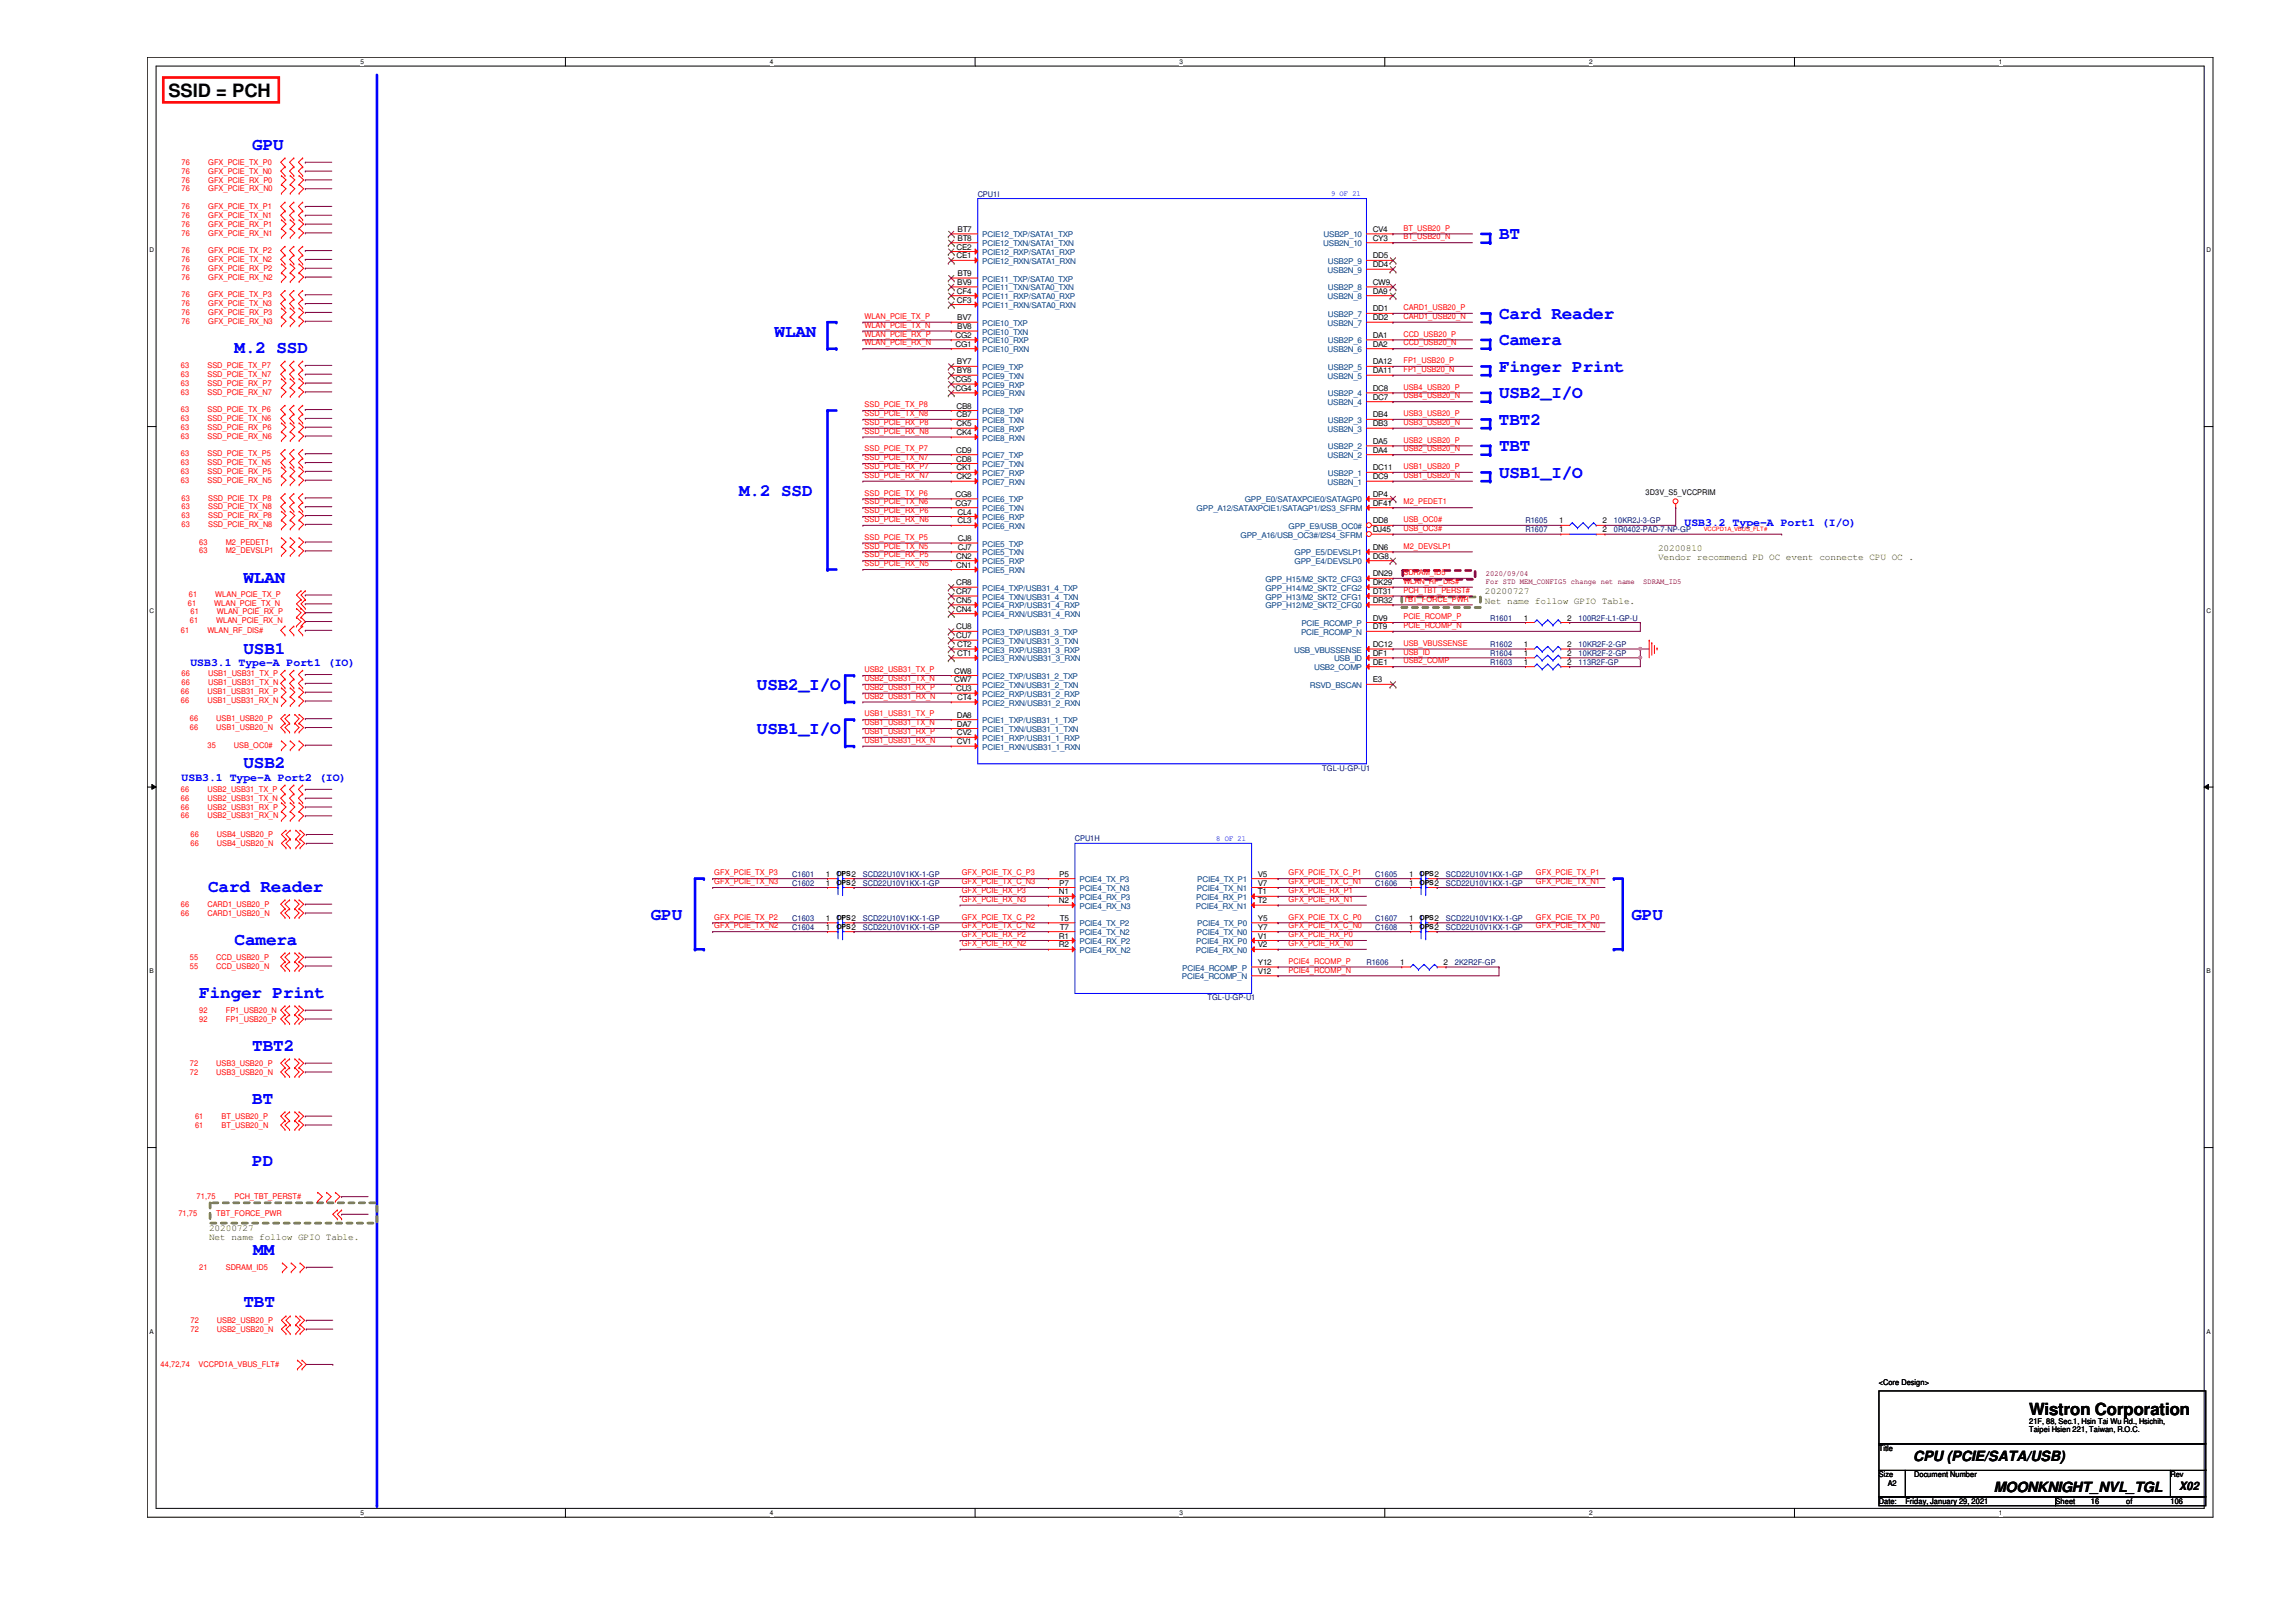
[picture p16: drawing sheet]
<svg xmlns="http://www.w3.org/2000/svg" width="297mm" height="210mm" viewBox="0 0 297 210" stroke-linecap="round" stroke-linejoin="round" font-family="sans-serif">
<defs><g id="words">
<text font-size="2.4" x="21.8" y="12.6">SSID = PCH</text>
<g font-size="2.3" fill="#00f">
<text x="32.6" y="19.4">GPU</text>
<text x="193.9" y="31">BT</text>
<text x="193.9" y="41.3">Card Reader</text>
<text x="30.4" y="45.7">M.2 SSD</text>
<text x="100.2" y="43.6">WLAN</text>
<text x="193.9" y="44.7">Camera</text>
<text x="193.9" y="51.6">USB2_I/O</text>
<text x="193.9" y="48.1">Finger Print</text>
<text x="193.9" y="55">TBT2</text>
<text x="193.9" y="58.4">TBT</text>
<text x="95.6" y="64.1">M.2 SSD</text>
<text x="193.9" y="61.8">USB1_I/O</text>
<text x="31.5" y="75.4">WLAN</text>
<text x="31.5" y="84.6">USB1</text>
<text x="97.9" y="89.3">USB2_I/O</text>
<text x="97.9" y="95">USB1_I/O</text>
<text x="31.5" y="99.4">USB2</text>
<text x="26.9" y="115.4">Card Reader</text>
<text x="84.2" y="119">GPU</text>
<text x="211.1" y="119">GPU</text>
<text x="30.4" y="122.3">Camera</text>
<text x="25.8" y="129.2">Finger Print</text>
<text x="32.6" y="136">TBT2</text>
<text x="32.6" y="142.9">BT</text>
<text x="32.6" y="150.9">PD</text>
<text x="32.8" y="162.4">MM</text>
<text x="31.5" y="169.2">TBT</text>
</g>
<text font-size="2.2" x="262.5" y="183.2">Wistron Corporation</text>
<g font-size="1.8">
<text x="247.5" y="189.1">CPU (PCIE/SATA/USB)</text>
<text x="257.9" y="193.1">MOONKNIGHT_NVL_TGL</text>
</g>
<g font-size="1.5" fill="#00f">
<text x="217.9" y="68.1">USB3.2 Type-A Port1 (I/O)</text>
<text x="24.6" y="86.2">USB3.1 Type-A Port1 (IO)</text>
<text x="23.5" y="101.1">USB3.1 Type-A Port2 (IO)</text>
</g>
<text font-size="1.5" x="281.9" y="192.8">X02</text>
<g font-size="1.2" fill="#808000">
<text x="214.5" y="71.3">20200810</text>
<text x="192.1" y="76.9">20200727</text>
<text x="214.5" y="72.5">Vendor recommend PD OC event connecte CPU OC .</text>
<text x="192.1" y="78.1">Net name follow GPIO Table.</text>
<text x="27.1" y="159.3">20200727</text>
<text x="27.1" y="160.5">Net name follow GPIO Table.</text>
</g>
<g font-size="1" fill="#f00">
<text x="23.5" y="22.5">76</text>
<text x="23.5" y="23.6">76</text>
<text x="23.5" y="21.3">76</text>
<text x="26.9" y="22.5">GFX_PCIE_TX_N0</text>
<text x="26.9" y="23.6">GFX_PCIE_RX_P0</text>
<text x="26.9" y="21.3">GFX_PCIE_TX_P0</text>
<text x="23.5" y="24.8">76</text>
<text x="23.5" y="29.3">76</text>
<text x="23.5" y="27.1">76</text>
<text x="23.5" y="28.2">76</text>
<text x="26.9" y="24.8">GFX_PCIE_RX_N0</text>
<text x="26.9" y="29.3">GFX_PCIE_RX_P1</text>
<text x="26.9" y="27.1">GFX_PCIE_TX_P1</text>
<text x="26.9" y="28.2">GFX_PCIE_TX_N1</text>
<text x="181.6" y="29.8">BT_USB20_P</text>
<text x="23.5" y="30.5">76</text>
<text x="23.5" y="32.8">76</text>
<text x="23.5" y="33.9">76</text>
<text x="23.5" y="35.1">76</text>
<text x="26.9" y="30.5">GFX_PCIE_RX_N1</text>
<text x="26.9" y="32.8">GFX_PCIE_TX_P2</text>
<text x="26.9" y="33.9">GFX_PCIE_TX_N2</text>
<text x="26.9" y="35.1">GFX_PCIE_RX_P2</text>
<text x="181.6" y="31">BT_USB20_N</text>
<text x="23.5" y="36.2">76</text>
<text x="23.5" y="41.9">76</text>
<text x="23.5" y="38.5">76</text>
<text x="23.5" y="39.6">76</text>
<text x="23.5" y="40.8">76</text>
<text x="26.9" y="36.2">GFX_PCIE_RX_N2</text>
<text x="26.9" y="41.9">GFX_PCIE_RX_N3</text>
<text x="26.9" y="38.5">GFX_PCIE_TX_P3</text>
<text x="26.9" y="39.6">GFX_PCIE_TX_N3</text>
<text x="26.9" y="40.8">GFX_PCIE_RX_P3</text>
<text x="111.8" y="41.3">WLAN_PCIE_TX_P</text>
<text x="181.6" y="41.3">CARD1_USB20_N</text>
<text x="181.6" y="40.1">CARD1_USB20_P</text>
<text x="23.4" y="47.6">63</text>
<text x="26.8" y="47.6">SSD_PCIE_TX_P7</text>
<text x="111.8" y="42.4">WLAN_PCIE_TX_N</text>
<text x="111.8" y="43.6">WLAN_PCIE_RX_P</text>
<text x="111.8" y="44.7">WLAN_PCIE_RX_N</text>
<text x="181.6" y="47">FP1_USB20_P</text>
<text x="181.6" y="43.6">CCD_USB20_P</text>
<text x="181.6" y="44.7">CCD_USB20_N</text>
<text x="23.4" y="48.8">63</text>
<text x="23.4" y="53.3">63</text>
<text x="23.4" y="49.9">63</text>
<text x="23.4" y="51.1">63</text>
<text x="26.8" y="48.8">SSD_PCIE_TX_N7</text>
<text x="26.8" y="53.3">SSD_PCIE_TX_P6</text>
<text x="26.8" y="49.9">SSD_PCIE_RX_P7</text>
<text x="26.8" y="51.1">SSD_PCIE_RX_N7</text>
<text x="111.8" y="52.7">SSD_PCIE_TX_P8</text>
<text x="111.8" y="53.8">SSD_PCIE_TX_N8</text>
<text x="181.6" y="48.1">FP1_USB20_N</text>
<text x="181.6" y="53.8">USB3_USB20_P</text>
<text x="181.6" y="50.4">USB4_USB20_P</text>
<text x="181.6" y="51.6">USB4_USB20_N</text>
<text x="23.4" y="54.5">63</text>
<text x="23.4" y="59.1">63</text>
<text x="23.4" y="55.6">63</text>
<text x="23.4" y="56.8">63</text>
<text x="26.8" y="54.5">SSD_PCIE_TX_N6</text>
<text x="26.8" y="59.1">SSD_PCIE_TX_P5</text>
<text x="26.8" y="55.6">SSD_PCIE_RX_P6</text>
<text x="26.8" y="56.8">SSD_PCIE_RX_N6</text>
<text x="111.8" y="58.4">SSD_PCIE_TX_P7</text>
<text x="111.8" y="59.6">SSD_PCIE_TX_N7</text>
<text x="111.8" y="55">SSD_PCIE_RX_P8</text>
<text x="111.8" y="56.1">SSD_PCIE_RX_N8</text>
<text x="181.6" y="57.3">USB2_USB20_P</text>
<text x="181.6" y="58.4">USB2_USB20_N</text>
<text x="181.6" y="55">USB3_USB20_N</text>
<text x="23.4" y="60.2">63</text>
<text x="23.4" y="61.3">63</text>
<text x="23.4" y="62.5">63</text>
<text x="23.5" y="65.9">63</text>
<text x="23.5" y="64.8">63</text>
<text x="26.8" y="60.2">SSD_PCIE_TX_N5</text>
<text x="26.8" y="61.3">SSD_PCIE_RX_P5</text>
<text x="26.8" y="62.5">SSD_PCIE_RX_N5</text>
<text x="26.9" y="65.9">SSD_PCIE_TX_N8</text>
<text x="26.9" y="64.8">SSD_PCIE_TX_P8</text>
<text x="111.8" y="60.7">SSD_PCIE_RX_P7</text>
<text x="111.8" y="61.8">SSD_PCIE_RX_N7</text>
<text x="111.8" y="64.1">SSD_PCIE_TX_P6</text>
<text x="111.8" y="65.3">SSD_PCIE_TX_N6</text>
<text x="181.6" y="61.8">USB1_USB20_N</text>
<text x="181.6" y="60.7">USB1_USB20_P</text>
<text x="181.6" y="65.3">M2_PEDET1</text>
<text x="23.5" y="67.1">63</text>
<text x="23.5" y="68.2">63</text>
<text x="25.8" y="70.5">63</text>
<text x="25.8" y="71.6">63</text>
<text x="26.9" y="67.1">SSD_PCIE_RX_P8</text>
<text x="26.9" y="68.2">SSD_PCIE_RX_N8</text>
<text x="29.2" y="70.5">M2_PEDET1</text>
<text x="29.2" y="71.6">M2_DEVSLP1</text>
<text x="111.8" y="66.4">SSD_PCIE_RX_P6</text>
<text x="111.8" y="67.6">SSD_PCIE_RX_N6</text>
<text x="111.8" y="69.8">SSD_PCIE_TX_P5</text>
<text x="111.8" y="71">SSD_PCIE_TX_N5</text>
<text x="181.6" y="67.6">USB_OC0#</text>
<text x="181.6" y="71">M2_DEVSLP1</text>
<text x="181.6" y="68.7">USB_OC3#</text>
<text x="24.4" y="77.2">61</text>
<text x="27.9" y="77.2">WLAN_PCIE_TX_P</text>
<text x="111.8" y="72.1">SSD_PCIE_RX_P5</text>
<text x="111.8" y="73.3">SSD_PCIE_RX_N5</text>
<text x="181.6" y="75.6">WLAN_RF_DIS#</text>
<text x="181.6" y="76.7">PCH_TBT_PERST#</text>
<text x="181.6" y="77.9">TBT_FORCE_PWR</text>
<text x="181.6" y="74.4">SDRAM_ID5</text>
<text x="23.4" y="81.9">61</text>
<text x="24.3" y="78.4">61</text>
<text x="24.6" y="80.6">61</text>
<text x="24.6" y="79.5">61</text>
<text x="26.8" y="81.9">WLAN_RF_DIS#</text>
<text x="27.7" y="78.4">WLAN_PCIE_TX_N</text>
<text x="28" y="80.6">WLAN_PCIE_RX_N</text>
<text x="28.1" y="79.5">WLAN_PCIE_RX_P</text>
<text x="181.6" y="83.6">USB_VBUSSENSE</text>
<text x="181.6" y="80.1">PCIE_RCOMP_P</text>
<text x="181.6" y="81.3">PCIE_RCOMP_N</text>
<text x="23.4" y="89.8">66</text>
<text x="23.5" y="88.6">66</text>
<text x="23.5" y="87.5">66</text>
<text x="26.8" y="89.8">USB1_USB31_RX_P</text>
<text x="26.9" y="88.6">USB1_USB31_TX_N</text>
<text x="26.9" y="87.5">USB1_USB31_TX_P</text>
<text x="111.8" y="87">USB2_USB31_TX_P</text>
<text x="111.8" y="88.1">USB2_USB31_TX_N</text>
<text x="111.8" y="89.3">USB2_USB31_RX_P</text>
<text x="181.6" y="84.7">USB_ID</text>
<text x="181.6" y="85.9">USB2_COMP</text>
<text x="23.4" y="90.9">66</text>
<text x="24.6" y="94.5">66</text>
<text x="24.6" y="93.3">66</text>
<text x="26.8" y="90.9">USB1_USB31_RX_N</text>
<text x="28" y="94.5">USB1_USB20_N</text>
<text x="28" y="93.3">USB1_USB20_P</text>
<text x="111.8" y="90.4">USB2_USB31_RX_N</text>
<text x="111.8" y="92.7">USB1_USB31_TX_P</text>
<text x="111.8" y="93.9">USB1_USB31_TX_N</text>
<text x="111.8" y="95">USB1_USB31_RX_P</text>
<text x="26.8" y="96.8">35</text>
<text x="30.3" y="96.8">USB_OC0#</text>
<text x="111.8" y="96.1">USB1_USB31_RX_N</text>
<text x="23.4" y="102.5">66</text>
<text x="23.4" y="103.6">66</text>
<text x="23.4" y="104.8">66</text>
<text x="23.4" y="105.9">66</text>
<text x="26.8" y="102.5">USB2_USB31_TX_P</text>
<text x="26.8" y="103.6">USB2_USB31_TX_N</text>
<text x="26.8" y="104.8">USB2_USB31_RX_P</text>
<text x="26.8" y="105.9">USB2_USB31_RX_N</text>
<text x="24.6" y="109.5">66</text>
<text x="24.6" y="108.3">66</text>
<text x="28.1" y="109.5">USB4_USB20_N</text>
<text x="28.1" y="108.3">USB4_USB20_P</text>
<text x="92.4" y="113.3">GFX_PCIE_TX_P3</text>
<text x="124.4" y="113.3">GFX_PCIE_TX_C_P3</text>
<text x="166.7" y="113.3">GFX_PCIE_TX_C_P1</text>
<text x="198.7" y="113.3">GFX_PCIE_TX_P1</text>
<text x="23.4" y="117.3">66</text>
<text x="23.4" y="118.5">66</text>
<text x="26.8" y="117.3">CARD1_USB20_P</text>
<text x="26.8" y="118.5">CARD1_USB20_N</text>
<text x="92.4" y="114.4">GFX_PCIE_TX_N3</text>
<text x="92.4" y="119">GFX_PCIE_TX_P2</text>
<text x="124.4" y="116.7">GFX_PCIE_RX_N3</text>
<text x="124.4" y="115.6">GFX_PCIE_RX_P3</text>
<text x="124.4" y="114.4">GFX_PCIE_TX_C_N3</text>
<text x="124.4" y="119">GFX_PCIE_TX_C_P2</text>
<text x="166.7" y="116.7">GFX_PCIE_RX_N1</text>
<text x="166.7" y="115.6">GFX_PCIE_RX_P1</text>
<text x="166.7" y="119">GFX_PCIE_TX_C_P0</text>
<text x="166.7" y="114.4">GFX_PCIE_TX_C_N1</text>
<text x="198.7" y="114.4">GFX_PCIE_TX_N1</text>
<text x="198.7" y="119">GFX_PCIE_TX_P0</text>
<text x="24.6" y="124.2">55</text>
<text x="24.6" y="125.3">55</text>
<text x="28" y="124.2">CCD_USB20_P</text>
<text x="28" y="125.3">CCD_USB20_N</text>
<text x="92.4" y="120.1">GFX_PCIE_TX_N2</text>
<text x="124.4" y="122.4">GFX_PCIE_RX_N2</text>
<text x="124.4" y="121.3">GFX_PCIE_RX_P2</text>
<text x="124.4" y="120.1">GFX_PCIE_TX_C_N2</text>
<text x="166.7" y="125.9">PCIE4_RCOMP_N</text>
<text x="166.7" y="124.7">PCIE4_RCOMP_P</text>
<text x="166.7" y="121.3">GFX_PCIE_RX_P0</text>
<text x="166.7" y="122.4">GFX_PCIE_RX_N0</text>
<text x="166.7" y="120.1">GFX_PCIE_TX_C_N0</text>
<text x="198.7" y="120.1">GFX_PCIE_TX_N0</text>
<text x="25.8" y="131.1">92</text>
<text x="29.2" y="131.1">FP1_USB20_N</text>
<text x="24.6" y="137.9">72</text>
<text x="25.8" y="132.2">92</text>
<text x="28" y="137.9">USB3_USB20_P</text>
<text x="29.2" y="132.2">FP1_USB20_P</text>
<text x="24.6" y="139.1">72</text>
<text x="28" y="139.1">USB3_USB20_N</text>
<text x="25.2" y="145.9">61</text>
<text x="25.2" y="144.8">61</text>
<text x="28.7" y="145.9">BT_USB20_N</text>
<text x="28.7" y="144.8">BT_USB20_P</text>
<text x="25.4" y="155.2">71,75</text>
<text x="30.4" y="155.2">PCH_TBT_PERST#</text>
<text x="23.1" y="157.4">71,75</text>
<text x="28" y="157.4">TBT_FORCE_PWR</text>
<text x="25.8" y="164.3">21</text>
<text x="29.2" y="164.3">SDRAM_ID5</text>
<text x="24.6" y="172.3">72</text>
<text x="24.6" y="171.2">72</text>
<text x="28.1" y="172.3">USB2_USB20_N</text>
<text x="28.1" y="171.2">USB2_USB20_P</text>
<text x="20.8" y="176.9">44,72,74</text>
<text x="25.7" y="176.9">VCCPD1A_VBUS_FLT#</text>
</g>
<g font-size="1" fill="#000080">
<text x="126.5" y="25.4">CPU1I</text>
<text x="197.4" y="68.9">R1607</text>
<text x="197.4" y="67.7">R1605</text>
<text x="208.8" y="68.9">0R0402-PAD-7-NP-GP</text>
<text x="208.8" y="67.7">10KR2J-3-GP</text>
<text x="192.8" y="80.3">R1601</text>
<text x="192.8" y="83.7">R1602</text>
<text x="204.2" y="80.3">100R2F-L1-GP-U</text>
<text x="204.2" y="83.7">10KR2F-2-GP</text>
<text x="192.8" y="84.9">R1604</text>
<text x="192.8" y="86">R1603</text>
<text x="204.2" y="84.9">10KR2F-2-GP</text>
<text x="204.2" y="86">113R2F-GP</text>
<text x="171.1" y="99.7">TGL-U-GP-U1</text>
<text x="102.5" y="113.5">C1601</text>
<text x="111.6" y="113.5">SCD22U10V1KX-1-GP</text>
<text x="139.1" y="108.9">CPU1H</text>
<text x="177.9" y="113.5">C1605</text>
<text x="187.1" y="113.5">SCD22U10V1KX-1-GP</text>
<text x="102.5" y="114.6">C1602</text>
<text x="102.5" y="119.2">C1603</text>
<text x="111.6" y="114.6">SCD22U10V1KX-1-GP</text>
<text x="111.6" y="119.2">SCD22U10V1KX-1-GP</text>
<text x="177.9" y="114.6">C1606</text>
<text x="177.9" y="119.2">C1607</text>
<text x="187.1" y="114.6">SCD22U10V1KX-1-GP</text>
<text x="187.1" y="119.2">SCD22U10V1KX-1-GP</text>
<text x="102.5" y="120.3">C1604</text>
<text x="111.6" y="120.3">SCD22U10V1KX-1-GP</text>
<text x="176.8" y="124.9">R1606</text>
<text x="177.9" y="120.3">C1608</text>
<text x="187.1" y="120.3">SCD22U10V1KX-1-GP</text>
<text x="188.2" y="124.9">2K2R2F-GP</text>
<text x="156.2" y="129.5">TGL-U-GP-U1</text>
</g>
<g font-size="1" fill="#00f">
<text x="172.2" y="25.4">9 OF 21</text>
<text x="157.4" y="108.8">8 OF 21</text>
</g>
<g font-size="1">
<text x="123.7" y="33.4">CE1</text>
<text x="123.7" y="32.3">CE2</text>
<text x="123.9" y="35.7">BT9</text>
<text x="123.9" y="31.2">BT8</text>
<text x="123.9" y="30">BT7</text>
<text x="177.6" y="30">CV4</text>
<text x="177.6" y="31.2">CY3</text>
<text x="177.6" y="33.4">DD5</text>
<text x="177.6" y="34.6">DD4</text>
<text x="123.8" y="39.2">CF3</text>
<text x="123.8" y="38">CF4</text>
<text x="123.8" y="36.9">BV9</text>
<text x="123.8" y="41.4">BV7</text>
<text x="177.6" y="36.9">CW9</text>
<text x="177.6" y="38">DA9</text>
<text x="177.6" y="40.3">DD1</text>
<text x="177.6" y="41.4">DD2</text>
<text x="123.6" y="44.9">CG1</text>
<text x="123.6" y="43.7">CG2</text>
<text x="123.8" y="47.2">BY7</text>
<text x="123.8" y="42.6">BV8</text>
<text x="177.6" y="43.7">DA1</text>
<text x="177.6" y="44.9">DA2</text>
<text x="177.6" y="47.2">DA12</text>
<text x="123.6" y="50.6">CG4</text>
<text x="123.6" y="49.4">CG5</text>
<text x="123.7" y="52.9">CB8</text>
<text x="123.8" y="48.3">BY8</text>
<text x="177.6" y="48.3">DA11</text>
<text x="177.6" y="50.6">DC8</text>
<text x="177.6" y="51.7">DC7</text>
<text x="123.7" y="59.7">CD8</text>
<text x="123.7" y="58.6">CD9</text>
<text x="123.7" y="55.2">CK5</text>
<text x="123.7" y="56.3">CK4</text>
<text x="123.7" y="54">CB7</text>
<text x="177.6" y="54">DB4</text>
<text x="177.6" y="55.2">DB3</text>
<text x="177.6" y="57.4">DA5</text>
<text x="177.6" y="58.6">DA4</text>
<text x="123.6" y="65.4">CG7</text>
<text x="123.6" y="64.3">CG8</text>
<text x="123.7" y="62">CK2</text>
<text x="123.7" y="60.9">CK1</text>
<text x="177.6" y="60.9">DC11</text>
<text x="177.6" y="62">DC9</text>
<text x="177.6" y="64.3">DP4</text>
<text x="177.6" y="65.4">DF41</text>
<text x="212.9" y="64.1">3D3V_S5_VCCPRIM</text>
<text x="123.9" y="67.7">CL3</text>
<text x="123.9" y="66.6">CL4</text>
<text x="123.9" y="71.2">CJ7</text>
<text x="123.9" y="70">CJ8</text>
<text x="177.6" y="71.2">DN6</text>
<text x="177.6" y="68.9">DJ45</text>
<text x="177.6" y="67.7">DD8</text>
<text x="201.7" y="68.9">1</text>
<text x="201.7" y="67.7">1</text>
<text x="207.3" y="68.9">2</text>
<text x="207.3" y="67.7">2</text>
<text x="123.7" y="76.9">CR7</text>
<text x="123.7" y="75.7">CR8</text>
<text x="123.7" y="73.4">CN1</text>
<text x="123.7" y="72.3">CN2</text>
<text x="177.6" y="76.9">DT31</text>
<text x="177.6" y="72.3">DG8</text>
<text x="177.6" y="74.6">DN29</text>
<text x="177.6" y="75.7">DK29</text>
<text x="123.7" y="82.6">CU7</text>
<text x="123.7" y="81.4">CU8</text>
<text x="123.7" y="79.2">CN4</text>
<text x="123.7" y="78">CN5</text>
<text x="123.8" y="83.7">CT2</text>
<text x="177.6" y="80.3">DV9</text>
<text x="177.6" y="78">DR32</text>
<text x="177.6" y="81.4">DT9</text>
<text x="177.6" y="83.7">DC12</text>
<text x="197.1" y="80.3">1</text>
<text x="197.1" y="83.7">1</text>
<text x="202.7" y="80.3">2</text>
<text x="202.7" y="83.7">2</text>
<text x="123.4" y="88.3">CW7</text>
<text x="123.4" y="87.2">CW8</text>
<text x="123.7" y="89.4">CU3</text>
<text x="123.8" y="84.9">CT1</text>
<text x="177.6" y="86">DE1</text>
<text x="177.6" y="84.9">DF1</text>
<text x="177.6" y="88.3">E3</text>
<text x="197.1" y="84.9">1</text>
<text x="197.1" y="86">1</text>
<text x="202.7" y="84.9">2</text>
<text x="202.7" y="86">2</text>
<text x="123.8" y="94">DA7</text>
<text x="123.8" y="92.9">DA8</text>
<text x="123.8" y="95.2">CV2</text>
<text x="123.8" y="90.6">CT4</text>
<text x="123.8" y="96.3">CV1</text>
<text x="106.8" y="113.5">1</text>
<text x="110.2" y="113.5">2</text>
<text x="137" y="113.5">P5</text>
<text x="162.7" y="113.5">V5</text>
<text x="182.3" y="113.5">1</text>
<text x="185.6" y="113.5">2</text>
<text x="106.8" y="114.6">1</text>
<text x="106.8" y="119.2">1</text>
<text x="110.2" y="114.6">2</text>
<text x="110.2" y="119.2">2</text>
<text x="137" y="115.7">N1</text>
<text x="137" y="116.9">N2</text>
<text x="137" y="114.6">P7</text>
<text x="137.1" y="119.2">T5</text>
<text x="162.7" y="114.6">V7</text>
<text x="162.7" y="116.9">T2</text>
<text x="162.7" y="115.7">T1</text>
<text x="162.7" y="119.2">Y5</text>
<text x="182.3" y="114.6">1</text>
<text x="182.3" y="119.2">1</text>
<text x="185.6" y="114.6">2</text>
<text x="185.6" y="119.2">2</text>
<text x="106.8" y="120.3">1</text>
<text x="110.2" y="120.3">2</text>
<text x="137" y="121.5">R1</text>
<text x="137" y="122.6">R2</text>
<text x="137.1" y="120.3">T7</text>
<text x="162.7" y="120.3">Y7</text>
<text x="162.7" y="121.5">V1</text>
<text x="162.7" y="122.6">V2</text>
<text x="162.7" y="124.9">Y12</text>
<text x="181.1" y="124.9">1</text>
<text x="182.3" y="120.3">1</text>
<text x="185.6" y="120.3">2</text>
<text x="186.7" y="124.9">2</text>
<text x="162.7" y="126">V12</text>
<text x="243.1" y="179.2">&lt;Core Design&gt;</text>
<text x="262.5" y="184.3">21F, 88, Sec.1, Hsin Tai Wu Rd., Hsichih,</text>
<text x="262.5" y="185.4">Taipei Hsien 221, Taiwan, R.O.C.</text>
<text x="243.1" y="187.7">Title</text>
<text x="243.1" y="191.2">Size</text>
<text x="247.6" y="191.2">Document Number</text>
<text x="280.8" y="191.2">Rev</text>
<text x="243.1" y="194.6">Date:</text>
<text x="244.2" y="192.3">A2</text>
<text x="246.5" y="194.6">Friday, January 29, 2021</text>
<text x="265.9" y="194.6">Sheet</text>
<text x="270.5" y="194.6">16</text>
<text x="275.1" y="194.6">of</text>
<text x="280.8" y="194.6">106</text>
</g>
<g font-size="1" fill="#004080">
<text x="127.1" y="34.2">PCIE12_RXN/SATA1_RXN</text>
<text x="127.1" y="31.9">PCIE12_TXN/SATA1_TXN</text>
<text x="127.1" y="33">PCIE12_RXP/SATA1_RXP</text>
<text x="127.1" y="30.7">PCIE12_TXP/SATA1_TXP</text>
<text x="171.2" y="31.9">USB2N_10</text>
<text x="171.2" y="30.7">USB2P_10</text>
<text x="171.7" y="35.3">USB2N_9</text>
<text x="171.8" y="34.2">USB2P_9</text>
<text x="127.1" y="39.9">PCIE11_RXN/SATA0_RXN</text>
<text x="127.1" y="38.7">PCIE11_RXP/SATA0_RXP</text>
<text x="127.1" y="37.6">PCIE11_TXN/SATA0_TXN</text>
<text x="127.1" y="36.4">PCIE11_TXP/SATA0_TXP</text>
<text x="171.7" y="38.7">USB2N_8</text>
<text x="171.8" y="37.6">USB2P_8</text>
<text x="171.8" y="41">USB2P_7</text>
<text x="127.1" y="47.9">PCIE9_TXP</text>
<text x="127.1" y="45.6">PCIE10_RXN</text>
<text x="127.1" y="44.4">PCIE10_RXP</text>
<text x="127.1" y="43.3">PCIE10_TXN</text>
<text x="127.1" y="42.2">PCIE10_TXP</text>
<text x="171.7" y="42.2">USB2N_7</text>
<text x="171.7" y="45.6">USB2N_6</text>
<text x="171.8" y="44.4">USB2P_6</text>
<text x="171.8" y="47.9">USB2P_5</text>
<text x="127.1" y="49">PCIE9_TXN</text>
<text x="127.1" y="53.6">PCIE8_TXP</text>
<text x="127.1" y="51.3">PCIE9_RXN</text>
<text x="127.1" y="50.2">PCIE9_RXP</text>
<text x="171.7" y="49">USB2N_5</text>
<text x="171.7" y="52.5">USB2N_4</text>
<text x="171.8" y="51.3">USB2P_4</text>
<text x="127.1" y="55.9">PCIE8_RXP</text>
<text x="127.1" y="59.3">PCIE7_TXP</text>
<text x="127.1" y="57">PCIE8_RXN</text>
<text x="127.1" y="54.7">PCIE8_TXN</text>
<text x="171.7" y="55.9">USB2N_3</text>
<text x="171.7" y="59.3">USB2N_2</text>
<text x="171.8" y="54.7">USB2P_3</text>
<text x="171.8" y="58.2">USB2P_2</text>
<text x="127.1" y="60.5">PCIE7_TXN</text>
<text x="127.1" y="62.7">PCIE7_RXN</text>
<text x="127.1" y="61.6">PCIE7_RXP</text>
<text x="127.1" y="65">PCIE6_TXP</text>
<text x="161" y="65">GPP_E0/SATAXPCIE0/SATAGP0</text>
<text x="171.7" y="62.7">USB2N_1</text>
<text x="171.8" y="61.6">USB2P_1</text>
<text x="127.1" y="71.9">PCIE5_TXN</text>
<text x="127.1" y="66.2">PCIE6_TXN</text>
<text x="127.1" y="70.7">PCIE5_TXP</text>
<text x="127.1" y="68.5">PCIE6_RXN</text>
<text x="127.1" y="67.3">PCIE6_RXP</text>
<text x="154.8" y="66.2">GPP_A12/SATAXPCIE1/SATAGP1/I2S3_SFRM</text>
<text x="160.5" y="69.6">GPP_A16/USB_OC3#/I2S4_SFRM</text>
<text x="166.7" y="68.5">GPP_E9/USB_OC0#</text>
<text x="167.5" y="71.9">GPP_E5/DEVSLP1</text>
<text x="127.1" y="77.6">PCIE4_TXN/USB31_4_TXN</text>
<text x="127.1" y="76.5">PCIE4_TXP/USB31_4_TXP</text>
<text x="127.1" y="74.2">PCIE5_RXN</text>
<text x="127.1" y="73">PCIE5_RXP</text>
<text x="163.7" y="77.6">GPP_H13/M2_SKT2_CFG1</text>
<text x="163.7" y="75.3">GPP_H15/M2_SKT2_CFG3</text>
<text x="163.7" y="76.5">GPP_H14/M2_SKT2_CFG2</text>
<text x="167.5" y="73">GPP_E4/DEVSLP0</text>
<text x="127.1" y="83.3">PCIE3_TXN/USB31_3_TXN</text>
<text x="127.1" y="82.2">PCIE3_TXP/USB31_3_TXP</text>
<text x="127.1" y="79.9">PCIE4_RXN/USB31_4_RXN</text>
<text x="127.1" y="78.7">PCIE4_RXP/USB31_4_RXP</text>
<text x="163.7" y="78.7">GPP_H12/M2_SKT2_CFG0</text>
<text x="168.3" y="82.2">PCIE_RCOMP_N</text>
<text x="168.4" y="81">PCIE_RCOMP_P</text>
<text x="127.1" y="89">PCIE2_TXN/USB31_2_TXN</text>
<text x="127.1" y="87.9">PCIE2_TXP/USB31_2_TXP</text>
<text x="127.1" y="85.6">PCIE3_RXN/USB31_3_RXN</text>
<text x="127.1" y="84.5">PCIE3_RXP/USB31_3_RXP</text>
<text x="167.4" y="84.5">USB_VBUSSENSE</text>
<text x="169.5" y="89">RSVD_BSCAN</text>
<text x="170" y="86.7">USB2_COMP</text>
<text x="172.6" y="85.6">USB_ID</text>
<text x="127.1" y="94.7">PCIE1_TXN/USB31_1_TXN</text>
<text x="127.1" y="93.6">PCIE1_TXP/USB31_1_TXP</text>
<text x="127.1" y="95.9">PCIE1_RXP/USB31_1_RXP</text>
<text x="127.1" y="91.3">PCIE2_RXN/USB31_2_RXN</text>
<text x="127.1" y="90.2">PCIE2_RXP/USB31_2_RXP</text>
<text x="127.1" y="97">PCIE1_RXN/USB31_1_RXN</text>
<text x="139.7" y="114.2">PCIE4_TX_P3</text>
<text x="139.7" y="115.3">PCIE4_TX_N3</text>
<text x="139.7" y="116.5">PCIE4_RX_P3</text>
<text x="139.7" y="117.6">PCIE4_RX_N3</text>
<text x="139.7" y="119.9">PCIE4_TX_P2</text>
<text x="154.7" y="117.6">PCIE4_RX_N1</text>
<text x="154.8" y="116.5">PCIE4_RX_P1</text>
<text x="154.9" y="115.3">PCIE4_TX_N1</text>
<text x="154.9" y="114.2">PCIE4_TX_P1</text>
<text x="154.9" y="119.9">PCIE4_TX_P0</text>
<text x="139.7" y="121">PCIE4_TX_N2</text>
<text x="139.7" y="122.2">PCIE4_RX_P2</text>
<text x="139.7" y="123.3">PCIE4_RX_N2</text>
<text x="153" y="125.6">PCIE4_RCOMP_P</text>
<text x="154.7" y="123.3">PCIE4_RX_N0</text>
<text x="154.8" y="122.2">PCIE4_RX_P0</text>
<text x="154.9" y="121">PCIE4_TX_N0</text>
<text x="152.9" y="126.7">PCIE4_RCOMP_N</text>
</g>
<g font-size="1" fill="#800000">
<text x="192.2" y="74.5">2020/09/04</text>
<text x="192.2" y="75.6">For STD MEM_CONFIG5 change net name</text>
<text x="212.6" y="75.6">SDRAM_ID5</text>
</g>
<g font-size=".9">
<text x="108.2" y="113.4">OPS</text>
<text x="183.6" y="113.4">OPS</text>
<text x="108.2" y="114.5">OPS</text>
<text x="108.2" y="119.1">OPS</text>
<text x="183.6" y="114.5">OPS</text>
<text x="183.6" y="119.1">OPS</text>
<text x="108.2" y="120.2">OPS</text>
<text x="183.6" y="120.2">OPS</text>
</g>
<g font-size=".8">
<text x="46.7" y="8.3">5</text>
<text x="99.6" y="8.3">4</text>
<text x="152.6" y="8.3">3</text>
<text x="205.6" y="8.3">2</text>
<text x="258.6" y="8.3">1</text>
<text x="19.3" y="32.6">D</text>
<text x="285.5" y="32.6">D</text>
<text x="19.3" y="79.3">C</text>
<text x="285.5" y="79.3">C</text>
<text x="19.3" y="125.9">B</text>
<text x="285.5" y="125.9">B</text>
<text x="19.3" y="172.6">A</text>
<text x="285.5" y="172.6">A</text>
<text x="46.7" y="196.1">5</text>
<text x="99.6" y="196.1">4</text>
<text x="152.6" y="196.1">3</text>
<text x="205.6" y="196.1">2</text>
<text x="258.6" y="196.1">1</text>
</g>
<text font-size=".8" fill="#f00" x="220.4" y="68.7">VCCPD1A_VBUS_FLT#</text>
</g></defs>
<path d="M19.1 7.4h267.2v188.9h-267.2zM20.2 8.6h265v186.6h-265z" fill="none" stroke="#000" stroke-width=".13"/>
<g fill="#fff">
<path d="M46.7 7.5h.4v1h-.4z"/>
<path d="M46.7 195.3h.4v1h-.4z"/>
</g>
<path d="M73.2 7.4v1.2M73.2 195.2v1.1" fill="none" stroke="#000" stroke-width=".13"/>
<g fill="#fff">
<path d="M99.6 7.5h.5v1h-.5z"/>
<path d="M99.6 195.3h.5v1h-.5z"/>
</g>
<path d="M126.2 7.4v1.2M126.2 195.2v1.1" fill="none" stroke="#000" stroke-width=".13"/>
<g fill="#fff">
<path d="M152.6 7.5h.5v1h-.5z"/>
<path d="M152.6 195.3h.5v1h-.5z"/>
</g>
<path d="M179.2 7.4v1.2M179.2 195.2v1.1" fill="none" stroke="#000" stroke-width=".13"/>
<g fill="#fff">
<path d="M205.6 7.5h.5v1h-.5z"/>
<path d="M205.6 195.3h.5v1h-.5z"/>
</g>
<path d="M232.2 7.4v1.2M232.2 195.2v1.1" fill="none" stroke="#000" stroke-width=".13"/>
<g fill="#fff">
<path d="M258.6 7.5h.5v1h-.5z"/>
<path d="M258.6 195.3h.5v1h-.5z"/>
<path d="M19.3 31.9h.6v.9h-.6z"/>
<path d="M285.5 31.9h.5v.9h-.5z"/>
<path d="M19.3 78.5h.6v1h-.6z"/>
<path d="M285.5 78.5h.5v1h-.5z"/>
</g>
<path d="M19.1 55.2h1.1M285.2 55.2h1.1" fill="none" stroke="#000" stroke-width=".13"/>
<g fill="#fff">
<path d="M19.3 125.2h.6v.9h-.6z"/>
<path d="M285.5 125.2h.5v.9h-.5z"/>
</g>
<path d="M19.1 101.9h1.1M19.6 101.5l.6 .4-.6 .2zM285.2 101.9l.5-.4v.6zM285.2 101.9h1.1" fill="none" stroke="#000" stroke-width=".13"/>
<path d="M19.6 101.5l.6 .4-.6 .2zM285.2 101.9l.5-.4v.6z" fill="#000"/>
<g fill="#fff">
<path d="M19.3 171.8h.6v1h-.6z"/>
<path d="M285.5 171.8h.5v1h-.5z"/>
</g>
<path d="M19.1 148.5h1.1M285.2 148.5h1.1" fill="none" stroke="#000" stroke-width=".13"/>
<path d="M48.8 9.7v185.2" fill="none" stroke="#00f" stroke-width=".34"/>
<circle cx="48.8" cy="194.9" r=".17" fill="#00f"/>
<path d="M107.1 53.1h1.1" fill="none" stroke="#00f" stroke-width=".34"/>
<circle cx="107.1" cy="53.1" r=".17" fill="#00f"/>
<path d="M107.1 53.1v20.6" fill="none" stroke="#00f" stroke-width=".34"/>
<circle cx="107.1" cy="73.7" r=".17" fill="#00f"/>
<path d="M209.9 113.7v9.2" fill="none" stroke="#00f" stroke-width=".34"/>
<circle cx="209.9" cy="122.9" r=".17" fill="#00f"/>
<path d="M208.8 113.7h1.1" fill="none" stroke="#00f" stroke-width=".34"/>
<circle cx="208.8" cy="113.7" r=".17" fill="#00f"/>
<path d="M208.8 122.9h1.1" fill="none" stroke="#00f" stroke-width=".34"/>
<circle cx="208.8" cy="122.9" r=".17" fill="#00f"/>
<path d="M89.9 113.7v9.2" fill="none" stroke="#00f" stroke-width=".34"/>
<circle cx="89.9" cy="122.9" r=".17" fill="#00f"/>
<path d="M89.9 113.7h1.2" fill="none" stroke="#00f" stroke-width=".34"/>
<circle cx="91.1" cy="113.7" r=".17" fill="#00f"/>
<path d="M89.9 122.9h1.2" fill="none" stroke="#00f" stroke-width=".34"/>
<circle cx="91.1" cy="122.9" r=".17" fill="#00f"/>
<path d="M109.3 87.4v3.4" fill="none" stroke="#00f" stroke-width=".34"/>
<circle cx="109.3" cy="90.8" r=".17" fill="#00f"/>
<path d="M109.3 87.4h1.2" fill="none" stroke="#00f" stroke-width=".34"/>
<circle cx="110.5" cy="87.4" r=".17" fill="#00f"/>
<path d="M109.3 90.8h1.2" fill="none" stroke="#00f" stroke-width=".34"/>
<circle cx="110.5" cy="90.8" r=".17" fill="#00f"/>
<path d="M109.3 93.1v3.5" fill="none" stroke="#00f" stroke-width=".34"/>
<circle cx="109.3" cy="96.6" r=".17" fill="#00f"/>
<path d="M109.3 93.1h1.2" fill="none" stroke="#00f" stroke-width=".34"/>
<circle cx="110.5" cy="93.1" r=".17" fill="#00f"/>
<path d="M109.3 96.6h1.2" fill="none" stroke="#00f" stroke-width=".34"/>
<circle cx="110.5" cy="96.6" r=".17" fill="#00f"/>
<path d="M107.1 41.7v3.4" fill="none" stroke="#00f" stroke-width=".34"/>
<circle cx="107.1" cy="45.1" r=".17" fill="#00f"/>
<path d="M107.1 41.7h1.1" fill="none" stroke="#00f" stroke-width=".34"/>
<circle cx="108.2" cy="41.7" r=".17" fill="#00f"/>
<path d="M107.1 45.1h1.1" fill="none" stroke="#00f" stroke-width=".34"/>
<circle cx="108.2" cy="45.1" r=".17" fill="#00f"/>
<path d="M192.8 57.7v1.1" fill="none" stroke="#00f" stroke-width=".34"/>
<circle cx="192.8" cy="58.8" r=".17" fill="#00f"/>
<path d="M191.6 57.7h1.2" fill="none" stroke="#00f" stroke-width=".34"/>
<circle cx="192.8" cy="57.7" r=".17" fill="#00f"/>
<path d="M191.6 58.8h1.2" fill="none" stroke="#00f" stroke-width=".34"/>
<circle cx="192.8" cy="58.8" r=".17" fill="#00f"/>
<path d="M192.8 61.1v1.2" fill="none" stroke="#00f" stroke-width=".34"/>
<circle cx="192.8" cy="62.3" r=".17" fill="#00f"/>
<path d="M191.6 61.1h1.2" fill="none" stroke="#00f" stroke-width=".34"/>
<circle cx="192.8" cy="61.1" r=".17" fill="#00f"/>
<path d="M191.6 62.3h1.2" fill="none" stroke="#00f" stroke-width=".34"/>
<circle cx="192.8" cy="62.3" r=".17" fill="#00f"/>
<path d="M192.8 40.6v1.1" fill="none" stroke="#00f" stroke-width=".34"/>
<circle cx="192.8" cy="41.7" r=".17" fill="#00f"/>
<path d="M191.6 40.6h1.2" fill="none" stroke="#00f" stroke-width=".34"/>
<circle cx="192.8" cy="40.6" r=".17" fill="#00f"/>
<path d="M191.6 41.7h1.2" fill="none" stroke="#00f" stroke-width=".34"/>
<circle cx="192.8" cy="41.7" r=".17" fill="#00f"/>
<path d="M192.8 44v1.1" fill="none" stroke="#00f" stroke-width=".34"/>
<circle cx="192.8" cy="45.1" r=".17" fill="#00f"/>
<path d="M191.6 45.1h1.2" fill="none" stroke="#00f" stroke-width=".34"/>
<circle cx="192.8" cy="45.1" r=".17" fill="#00f"/>
<path d="M191.6 44h1.2" fill="none" stroke="#00f" stroke-width=".34"/>
<circle cx="192.8" cy="44" r=".17" fill="#00f"/>
<path d="M192.8 47.4v1.2" fill="none" stroke="#00f" stroke-width=".34"/>
<circle cx="192.8" cy="48.6" r=".17" fill="#00f"/>
<path d="M191.6 48.6h1.2" fill="none" stroke="#00f" stroke-width=".34"/>
<circle cx="192.8" cy="48.6" r=".17" fill="#00f"/>
<path d="M191.6 47.4h1.2" fill="none" stroke="#00f" stroke-width=".34"/>
<circle cx="192.8" cy="47.4" r=".17" fill="#00f"/>
<path d="M192.8 54.3v1.1" fill="none" stroke="#00f" stroke-width=".34"/>
<circle cx="192.8" cy="55.4" r=".17" fill="#00f"/>
<path d="M191.6 54.3h1.2" fill="none" stroke="#00f" stroke-width=".34"/>
<circle cx="192.8" cy="54.3" r=".17" fill="#00f"/>
<path d="M191.6 55.4h1.2" fill="none" stroke="#00f" stroke-width=".34"/>
<circle cx="192.8" cy="55.4" r=".17" fill="#00f"/>
<path d="M192.8 30.3v1.1" fill="none" stroke="#00f" stroke-width=".34"/>
<circle cx="192.8" cy="31.4" r=".17" fill="#00f"/>
<path d="M191.6 30.3h1.2" fill="none" stroke="#00f" stroke-width=".34"/>
<circle cx="192.8" cy="30.3" r=".17" fill="#00f"/>
<path d="M191.6 31.4h1.2" fill="none" stroke="#00f" stroke-width=".34"/>
<circle cx="192.8" cy="31.4" r=".17" fill="#00f"/>
<path d="M21.1 10h15v3.2h-15z" fill="none" stroke="#f00" stroke-width=".34"/>
<path d="M107.1 73.7h1.1" fill="none" stroke="#00f" stroke-width=".34"/>
<circle cx="107.1" cy="73.7" r=".17" fill="#00f"/>
<path d="M192.8 50.8v1.2" fill="none" stroke="#00f" stroke-width=".34"/>
<circle cx="192.8" cy="52" r=".17" fill="#00f"/>
<path d="M191.6 50.8h1.2" fill="none" stroke="#00f" stroke-width=".34"/>
<circle cx="192.8" cy="50.8" r=".17" fill="#00f"/>
<path d="M191.6 52h1.2" fill="none" stroke="#00f" stroke-width=".34"/>
<circle cx="192.8" cy="52" r=".17" fill="#00f"/>
<path d="M181.4 77.3h10.1v1.3h-10.1zM27.2 155.7h21.6v2.6h-21.6z" fill="none" stroke="#808000" stroke-width=".34" stroke-dasharray=".7 .7"/>
<path d="M181.5 73.8h9.3v1.2h-9.3z" fill="none" stroke="#800000" stroke-width=".34" stroke-dasharray=".7 .7"/>
<g fill="none" stroke="#f00" stroke-width=".13">
<path d="M36.4 23.9h.1M36.4 22.7h.1M36.4 25h.1M36.4 29.6h.1M36.4 28.4h.1M36.4 30.7h.1M36.4 36.4h.1M36.4 35.3h.1M36.4 34.2h.1M36.4 39.9h.1M36.4 23.9l.6 .5-.6 .6M36.4 22.7l.6 .6-.6 .6"/>
<path d="M36.4 29.6l.6 .5-.6 .6M36.4 28.4l.6 .6-.6 .6M36.4 35.3l.6 .6-.6 .5M36.4 34.2l.6 .5-.6 .6M36.4 39.9l.6 .5-.6 .6M36.9 22.7h.1M36.9 21.6h.1M36.9 20.4h.1M36.9 27.3h.1M36.9 26.2h.1M36.9 28.4h.1M36.9 33h.1"/>
<path d="M36.9 31.9h.1M36.9 34.2h.1M36.9 38.7h.1M36.9 37.6h.1M36.9 39.9h.1M36.9 21.6l-.6 .5 .6 .6M36.9 20.4l-.6 .6 .6 .6M36.9 27.3l-.6 .6 .6 .5M36.9 26.2l-.6 .5 .6 .6M36.9 33l-.6 .6 .6 .6M36.9 31.9l-.6 .5 .6 .6M36.9 38.7l-.6 .6 .6 .6"/>
<path d="M36.9 37.6l-.6 .5 .6 .6M37.5 22.7h.1M37.5 23.9h.1M37.5 25h.1M37.5 28.4h.1M37.5 29.6h.1M37.5 30.7h.1M37.5 35.3h.1M37.5 36.4h.1M37.5 34.2h.1M37.5 39.9h.1M37.5 22.7l.6 .6-.6 .6"/>
<path d="M37.5 23.9l.6 .5-.6 .6M37.5 28.4l.6 .6-.6 .6M37.5 29.6l.6 .5-.6 .6M37.5 35.3l.6 .6-.6 .5M37.5 34.2l.6 .5-.6 .6M37.5 39.9l.6 .5-.6 .6M38 21.6h.1M38 22.7h.1M38 20.4h.1M38 26.2h.1M38 27.3h.1M38 28.4h.1"/>
<path d="M38 31.9h.1M38 33h.1M38 34.2h.1M38 37.6h.1M38 38.7h.1M38 39.9h.1M38 21.6l-.5 .5 .5 .6M38 20.4l-.5 .6 .5 .6M38 26.2l-.5 .5 .5 .6M38 27.3l-.5 .6 .5 .5M38 31.9l-.5 .5 .5 .6M38 33l-.5 .6 .5 .6"/>
<path d="M38 37.6l-.5 .5 .5 .6M38 38.7l-.5 .6 .5 .6M38.7 23.9h.1M38.7 22.7h.1M38.7 25h.1M38.7 29.6h.1M38.7 28.4h.1M38.7 30.7h.1M38.7 36.4h.1M38.7 35.3h.1M38.7 34.2h.1M38.7 39.9h.1"/>
<path d="M38.7 22.7l.6 .6-.6 .6M38.7 23.9l.6 .5-.6 .6M38.7 28.4l.6 .6-.6 .6M38.7 29.6l.6 .5-.6 .6M38.7 34.2l.6 .5-.6 .6M38.7 35.3l.6 .6-.6 .5M38.7 39.9l.6 .5-.6 .6M39.2 22.7h.1M39.2 21.6h.1M39.2 20.4h.1M39.2 27.3h.1M39.2 26.2h.1"/>
<path d="M39.2 28.4h.1M39.2 33h.1M39.2 31.9h.1M39.2 34.2h.1M39.2 38.7h.1M39.2 37.6h.1M39.2 39.9h.1M39.2 20.4l-.6 .6 .6 .6M39.2 21.6l-.6 .5 .6 .6M39.2 26.2l-.6 .5 .6 .6M39.2 27.3l-.6 .6 .6 .5M39.2 31.9l-.6 .5 .6 .6"/>
<path d="M39.2 33l-.6 .6 .6 .6M39.2 37.6l-.6 .5 .6 .6M39.2 38.7l-.6 .6 .6 .6M36.4 42.2h.1M36.4 41h.1M36.4 50.2h.1M36.4 49h.1M36.4 51.3h.1M36.4 55.9h.1M36.4 54.7h.1M36.4 57h.1M36.4 41l.6 .6-.6 .6"/>
<path d="M36.4 50.2l.6 .5-.6 .6M36.4 49l.6 .6-.6 .6M36.4 55.9l.6 .5-.6 .6M36.4 54.7l.6 .6-.6 .6M36.9 47.9h.1M36.9 46.7h.1M36.9 49h.1M36.9 53.6h.1M36.9 52.5h.1M36.9 54.7h.1M36.9 59.3h.1M36.9 58.2h.1"/>
<path d="M36.9 47.9l-.6 .5 .6 .6M36.9 46.7l-.6 .6 .6 .6M36.9 53.6l-.6 .5 .6 .6M36.9 52.5l-.6 .5 .6 .6M36.9 59.3l-.6 .6 .6 .6M36.9 58.2l-.6 .5 .6 .6M37.5 41h.1M37.5 42.2h.1M37.5 49h.1M37.5 50.2h.1M37.5 51.3h.1M37.5 54.7h.1"/>
<path d="M37.5 55.9h.1M37.5 57h.1M37.5 41l.6 .6-.6 .6M37.5 49l.6 .6-.6 .6M37.5 50.2l.6 .5-.6 .6M37.5 54.7l.6 .6-.6 .6M37.5 55.9l.6 .5-.6 .6M38 46.7h.1M38 47.9h.1M38 49h.1M38 52.5h.1M38 53.6h.1"/>
<path d="M38 54.7h.1M38 58.2h.1M38 59.3h.1M38 46.7l-.5 .6 .5 .6M38 47.9l-.5 .5 .5 .6M38 52.5l-.5 .5 .5 .6M38 53.6l-.5 .5 .5 .6M38 58.2l-.5 .5 .5 .6M38 59.3l-.5 .6 .5 .6M38.7 42.2h.1M38.7 41h.1M38.7 50.2h.1"/>
<path d="M38.7 49h.1M38.7 51.3h.1M38.7 55.9h.1M38.7 54.7h.1M38.7 57h.1M38.7 41l.6 .6-.6 .6M38.7 49l.6 .6-.6 .6M38.7 50.2l.6 .5-.6 .6M38.7 54.7l.6 .6-.6 .6M38.7 55.9l.6 .5-.6 .6M39.2 47.9h.1M39.2 46.7h.1"/>
<path d="M39.2 49h.1M39.2 53.6h.1M39.2 52.5h.1M39.2 54.7h.1M39.2 59.3h.1M39.2 58.2h.1M39.2 46.7l-.6 .6 .6 .6M39.2 47.9l-.6 .5 .6 .6M39.2 52.5l-.6 .5 .6 .6M39.2 53.6l-.6 .5 .6 .6M39.2 58.2l-.6 .5 .6 .6M39.2 59.3l-.6 .6 .6 .6"/>
<path d="M36.4 61.6h.1M36.4 60.5h.1M36.4 62.7h.1M36.4 67.3h.1M36.4 66.2h.1M36.4 68.5h.1M36.4 70.7h.1M36.4 69.6h.1M36.4 71.9h.1M36.4 61.6l.6 .5-.6 .6M36.4 60.5l.6 .5-.6 .6M36.4 67.3l.6 .6-.6 .6"/>
<path d="M36.4 66.2l.6 .5-.6 .6M36.4 69.6l.6 .5-.6 .6M36.4 70.7l.6 .6-.6 .6M36.9 60.5h.1M36.9 66.2h.1M36.9 65h.1M36.9 63.9h.1M36.9 65l-.6 .6 .6 .6M36.9 63.9l-.6 .5 .6 .6M37.5 60.5h.1M37.5 61.6h.1M37.5 62.7h.1"/>
<path d="M37.5 66.2h.1M37.5 67.3h.1M37.5 68.5h.1M37.5 69.6h.1M37.5 70.7h.1M37.5 71.9h.1M37.5 60.5l.6 .5-.6 .6M37.5 61.6l.6 .5-.6 .6M37.5 66.2l.6 .5-.6 .6M37.5 67.3l.6 .6-.6 .6M37.5 69.6l.6 .5-.6 .6M37.5 70.7l.6 .6-.6 .6"/>
<path d="M38 60.5h.1M38 65h.1M38 66.2h.1M38 63.9h.1M38 65l-.5 .6 .5 .6M38 63.9l-.5 .5 .5 .6M38.4 78.7h.1M38.4 79.9h.1M38.4 78.7l.5 .6-.5 .6M38.4 79.9l.5 .5-.5 .6M38.7 61.6h.1M38.7 60.5h.1"/>
<path d="M38.7 62.7h.1M38.7 67.3h.1M38.7 66.2h.1M38.7 68.5h.1M38.7 70.7h.1M38.7 69.6h.1M38.7 71.9h.1M38.7 60.5l.6 .5-.6 .6M38.7 61.6l.6 .5-.6 .6M38.7 66.2l.6 .5-.6 .6M38.7 67.3l.6 .6-.6 .6M38.7 69.6l.6 .5-.6 .6"/>
<path d="M38.7 70.7l.6 .6-.6 .6M38.9 79.9h.1M38.9 78.7h.1M38.9 77.6h.1M38.9 76.5h.1M38.9 77.6l-.5 .5 1.1 1.2-.6 .6M38.9 79.9l.6 .5-.6 .6M38.9 76.5l-.5 .5 .5 .6M39.2 60.5h.1M39.2 66.2h.1M39.2 65h.1M39.2 63.9h.1"/>
<path d="M39.2 63.9l-.6 .5 .6 .6M39.2 65l-.6 .6 .6 .6M39.5 77.6h.1M39.5 76.5h.1M39.5 78.7h.1M39.5 76.5l-.6 .5 .6 .6M39.5 77.6l-.6 .5 .6 .6M201.9 69.1h.1M201.9 69.1h1.2M206.5 69.1h1.1M207.6 69.1h.1M216.8 65.7h.1"/>
<path d="M216.8 65.2v.5M36.4 91.3h.1M36.4 90.2h.1M36.4 89h.1M36.4 97h.1M36.4 95.9h.1M36.4 90.2l.6 .5-.6 .6M36.4 89l.6 .6-.6 .6M36.4 95.9l.6 .5-.6 .6M36.9 89h.1M36.9 87.9h.1M36.9 86.7h.1"/>
<path d="M36.9 94.7h.1M36.9 93.6h.1M36.9 92.5h.1M36.9 82.2h.1M36.9 81h.1M36.9 87.9l-.6 .5 .6 .6M36.9 86.7l-.6 .6 .6 .6M36.9 93.6l-.6 .5 .6 .6M36.9 92.5l-.6 .5 .6 .6M36.9 81l-.6 .6 .6 .6M37.5 93.6h.1M37.5 94.7h.1"/>
<path d="M37.5 92.5h.1M37.5 93.6l-.6 .5 .6 .6M37.5 92.5l-.6 .5 .6 .6M37.5 90.2h.1M37.5 91.3h.1M37.5 89h.1M37.5 95.9h.1M37.5 97h.1M37.5 90.2l.6 .5-.6 .6M37.5 89l.6 .6-.6 .6M37.5 95.9l.6 .5-.6 .6M38 87.9h.1"/>
<path d="M38 89h.1M38 86.7h.1M38 81h.1M38 82.2h.1M38 87.9l-.5 .5 .5 .6M38 86.7l-.5 .6 .5 .6M38 81l-.5 .6 .5 .6M38.1 94.7h.1M38.1 93.6h.1M38.1 92.5h.1M38.1 93.6l.6 .5-.6 .6M38.1 92.5l.6 .5-.6 .6"/>
<path d="M38.4 81h.1M38.7 91.3h.1M38.7 90.2h.1M38.7 89h.1M38.7 94.7h.1M38.7 93.6h.1M38.7 92.5h.1M38.7 97h.1M38.7 95.9h.1M38.7 89l.6 .6-.6 .6M38.7 90.2l.6 .5-.6 .6M38.7 93.6l.6 .5-.6 .6"/>
<path d="M38.7 92.5l.6 .5-.6 .6M38.7 95.9l.6 .5-.6 .6M38.9 81h.1M39.2 89h.1M39.2 87.9h.1M39.2 86.7h.1M39.2 82.2h.1M39.2 81h.1M39.2 86.7l-.6 .6 .6 .6M39.2 87.9l-.6 .5 .6 .6M39.2 81l-.6 .6 .6 .6M197.4 85.1h.1"/>
<path d="M197.4 85.1h1.1M201.9 85.1h1.2M203.1 85.1h.1M213.4 82.8h.1M213.4 82.8v2.3M213.7 83.2h.1M213.7 83.2v1.6M214 84.5h.1M214 83.5v1M214.4 83.9h.1M214.4 83.9v.2M36.4 105h.1"/>
<path d="M36.4 103.9h.1M36.4 106.2h.1M36.4 105l.6 .6-.6 .6M36.4 103.9l.6 .5-.6 .6M36.9 102.7h.1M36.9 101.6h.1M36.9 103.9h.1M36.9 117.6h.1M36.9 116.5h.1M36.9 118.7h.1M36.9 102.7l-.6 .6 .6 .6M36.9 101.6l-.6 .5 .6 .6"/>
<path d="M36.9 116.5l-.6 .5 .6 .6M36.9 117.6l-.6 .6 .6 .5M37 109.7h.1M37 108.6h.1M37 107.4h.1M37 108.6l-.6 .5 .6 .6M37 107.4l-.6 .6 .6 .6M37.5 116.5h.1M37.5 117.6h.1M37.5 118.7h.1M37.5 116.5l-.6 .5 .6 .6M37.5 117.6l-.6 .6 .6 .5"/>
<path d="M37.5 103.9h.1M37.5 105h.1M37.5 106.2h.1M37.5 108.6h.1M37.5 109.7h.1M37.5 107.4h.1M37.5 103.9l.6 .5-.6 .6M37.5 105l.6 .6-.6 .6M37.5 108.6l-.5 .5 .5 .6M37.5 107.4l-.5 .6 .5 .6M38 101.6h.1M38 102.7h.1"/>
<path d="M38 103.9h.1M38 101.6l-.5 .5 .5 .6M38 102.7l-.5 .6 .5 .6M38.1 117.6h.1M38.1 116.5h.1M38.1 118.7h.1M38.1 116.5l.6 .5-.6 .6M38.1 117.6l.6 .6-.6 .5M38.3 109.7h.1M38.3 108.6h.1M38.3 107.4h.1M38.3 108.6l.5 .5-.5 .6"/>
<path d="M38.3 107.4l.5 .6-.5 .6M38.7 105h.1M38.7 103.9h.1M38.7 106.2h.1M38.7 117.6h.1M38.7 116.5h.1M38.7 118.7h.1M38.7 103.9l.6 .5-.6 .6M38.7 105l.6 .6-.6 .6M38.7 116.5l.6 .5-.6 .6M38.7 117.6l.6 .6-.6 .5M38.8 109.7h.1"/>
<path d="M38.8 108.6h.1M38.8 107.4h.1M38.8 108.6l.6 .5-.6 .6M38.8 107.4l.6 .6-.6 .6M39.2 102.7h.1M39.2 101.6h.1M39.2 103.9h.1M39.2 101.6l-.6 .5 .6 .6M39.2 102.7l-.6 .6 .6 .6M135.6 113.7h.1M135.6 114.8h.1M135.6 113.7h3.5"/>
<path d="M135.6 114.8h3.5M182.5 113.7h.1M182.5 113.7h1.1M184.8 113.7h1.1M185.9 113.7h.1M36.9 124.5h.1M36.9 123.3h.1M36.9 125.6h.1M36.9 132.5h.1M36.9 131.3h.1M36.9 130.2h.1M36.9 139.3h.1"/>
<path d="M36.9 138.2h.1M36.9 137h.1M36.9 123.3l-.6 .6 .6 .6M36.9 124.5l-.6 .5 .6 .6M36.9 131.3l-.6 .6 .6 .6M36.9 130.2l-.6 .5 .6 .6M36.9 138.2l-.6 .5 .6 .6M36.9 137l-.6 .6 .6 .6M37.5 123.3h.1M37.5 124.5h.1M37.5 125.6h.1M37.5 132.5h.1"/>
<path d="M37.5 131.3h.1M37.5 130.2h.1M37.5 138.2h.1M37.5 139.3h.1M37.5 137h.1M37.5 123.3l-.6 .6 .6 .6M37.5 124.5l-.6 .5 .6 .6M37.5 131.3l-.6 .6 .6 .6M37.5 130.2l-.6 .5 .6 .6M37.5 138.2l-.6 .5 .6 .6M37.5 137l-.6 .6 .6 .6M38.1 124.5h.1"/>
<path d="M38.1 123.3h.1M38.1 125.6h.1M38.1 131.3h.1M38.1 132.5h.1M38.1 130.2h.1M38.1 139.3h.1M38.1 138.2h.1M38.1 137h.1M38.1 123.3l.6 .6-.6 .6M38.1 124.5l.6 .5-.6 .6M38.1 131.3l.6 .6-.6 .6M38.1 130.2l.6 .5-.6 .6"/>
<path d="M38.1 138.2l.6 .5-.6 .6M38.1 137l.6 .6-.6 .6M38.7 124.5h.1M38.7 123.3h.1M38.7 125.6h.1M38.7 132.5h.1M38.7 131.3h.1M38.7 130.2h.1M38.7 139.3h.1M38.7 138.2h.1M38.7 137h.1M38.7 123.3l.6 .6-.6 .6"/>
<path d="M38.7 124.5l.6 .5-.6 .6M38.7 131.3l.6 .6-.6 .6M38.7 130.2l.6 .5-.6 .6M38.7 138.2l.6 .5-.6 .6M38.7 137l.6 .6-.6 .6M161.9 126.3h3.5M165.4 126.3h.1M36.9 146.2h.1M36.9 145h.1M36.9 143.9h.1M36.9 145l-.6 .6 .6 .6M36.9 143.9l-.6 .5 .6 .6"/>
<path d="M37.5 146.2h.1M37.5 145h.1M37.5 143.9h.1M37.5 145l-.6 .6 .6 .6M37.5 143.9l-.6 .5 .6 .6M38.1 145h.1M38.1 146.2h.1M38.1 143.9h.1M38.1 145l.6 .6-.6 .6M38.1 143.9l.6 .5-.6 .6M38.7 146.2h.1M38.7 145h.1"/>
<path d="M38.7 143.9h.1M38.7 145l.6 .6-.6 .6M38.7 143.9l.6 .5-.6 .6M41.1 155.4h.1M41.1 154.3h.1M41.1 154.3l.6 .6-.6 .5M42.2 154.3h.1M42.2 155.4h.1M42.2 154.3l.6 .6-.6 .5M43.4 155.4h.1M43.4 154.3h.1M43.4 154.3l.6 .6-.6 .5"/>
<path d="M43.6 157.7h.1M43.6 156.6h.1M43.6 156.6l-.5 .5 .5 .6M44.2 157.7h.1M44.2 156.6h.1M44.2 156.6l-.6 .5 .6 .6M36.5 164.6h.1M36.5 163.4h.1M36.5 163.4l.6 .6-.6 .6M37 172.6h.1M37 171.4h.1M37 170.3h.1"/>
<path d="M37 171.4l-.6 .6 .6 .6M37 170.3l-.6 .6 .6 .5M37.5 171.4h.1M37.5 172.6h.1M37.5 170.3h.1M37.5 171.4l-.5 .6 .5 .6M37.5 170.3l-.5 .6 .5 .5M37.7 163.4h.1M37.7 164.6h.1M37.7 163.4l.6 .6-.6 .6M38.3 172.6h.1M38.3 171.4h.1"/>
<path d="M38.3 170.3h.1M38.3 171.4l.5 .6-.5 .6M38.3 170.3l.5 .6-.5 .5M38.5 177.2h.1M38.5 176h.1M38.5 176l.6 .6-.6 .6M38.8 164.6h.1M38.8 163.4h.1M38.8 172.6h.1M38.8 171.4h.1M38.8 170.3h.1M38.8 163.4l.6 .6-.6 .6"/>
<path d="M38.8 171.4l.6 .6-.6 .6M38.8 170.3l.6 .6-.6 .5M39.1 176h.1M39.1 177.2h.1M39.1 176l.5 .6-.5 .6"/>
<circle cx="216.8" cy="64.9" r=".32"/>
</g>
<path d="M243.1 180h42.3v6.9h-42.3zM243.1 186.9h42.3v3.4h-42.3zM243.1 190.3h3.4v3.4h-3.4zM243.1 193.7h22.8v1.2h-22.8zM246.5 190.3h34.3v3.4h-34.3zM265.9 193.7h19.5v1.2h-19.5zM280.8 190.3h4.6v3.4h-4.6z" fill="none" stroke="#000" stroke-width=".13"/>
<g fill="none" stroke="#00f" stroke-width=".13">
<path d="M203.1 69.1h3.4M206.5 69.1h.1M198.8 84.8h.1M198.8 84.8l-.3 .3M198.8 84.8l.7 .7M199.5 85.5h.1M200.2 84.8h.1M200.2 84.8l-.7 .7M200.2 84.8l.7 .7M200.9 85.5h.1M201.6 84.8h.1M201.6 84.8l-.7 .7"/>
<path d="M201.6 84.8l.3 .3M201.9 85.1h.1M139.1 109.1h22.8v19.5h-22.8zM183.6 113.7h.3M183.9 113.7h.1M183.9 112.8h.1M183.9 112.8v1.8M184.4 113.7h.1M184.4 114.6h.1M184.4 113.7h.4M184.4 112.8v1.8"/>
</g>
<path d="M138.7 115.7l.4 .3-.4 .3z" fill="#f00"/>
<path d="M135.6 116h.1M135.6 116h3.5M138.7 115.7l.4 .3-.4 .3z" fill="none" stroke="#f00" stroke-width=".13"/>
<path d="M138.7 116.8l.4 .3-.4 .4z" fill="#f00"/>
<path d="M135.6 117.1h.1M135.6 119.4h.1M135.6 117.1h3.5M135.6 119.4h3.5M138.7 116.8l.4 .3-.4 .4zM135.6 120.6h.1M135.6 120.6h3.5" fill="none" stroke="#f00" stroke-width=".13"/>
<path d="M138.7 121.4l.4 .3-.4 .3z" fill="#f00"/>
<path d="M135.6 121.7h.1M135.6 121.7h3.5M138.7 121.4l.4 .3-.4 .3z" fill="none" stroke="#f00" stroke-width=".13"/>
<path d="M138.7 122.5l.4 .4-.4 .3z" fill="#f00"/>
<path d="M161.9 113.7h3.5M161.9 114.8h3.5M165.4 113.7h.1M165.4 114.8h.1M135.6 122.9h.1M135.6 122.9h3.5M138.7 122.5l.4 .4-.4 .3z" fill="none" stroke="#f00" stroke-width=".13"/>
<path d="M161.9 117.1l.4-.3v.7z" fill="#f00"/>
<path d="M161.9 117.1l.4-.3v.7zM161.9 117.1h3.5M165.4 117.1h.1" fill="none" stroke="#f00" stroke-width=".13"/>
<path d="M161.9 116l.4-.3v.6z" fill="#f00"/>
<path d="M161.9 116l.4-.3v.6zM161.9 116h3.5M161.9 119.4h3.5M165.4 116h.1M165.4 119.4h.1M161.9 120.6h3.5M165.4 120.6h.1" fill="none" stroke="#f00" stroke-width=".13"/>
<path d="M161.9 121.7l.4-.3v.6z" fill="#f00"/>
<path d="M161.9 121.7l.4-.3v.6zM161.9 121.7h3.5M165.4 121.7h.1" fill="none" stroke="#f00" stroke-width=".13"/>
<path d="M161.9 122.9l.4-.4v.7z" fill="#f00"/>
<g fill="none" stroke="#f00" stroke-width=".13">
<path d="M176.8 30.3h3.4M176.8 31.4h3.4M176.8 33.7h3.4M176.8 34.8h3.4M176.8 37.1h3.4M176.8 38.3h3.4M180.2 30.3h.1M180.2 31.4h.1M180.2 33.7h.1M180.2 34.8h.1M180.2 37.1h.1M180.2 38.3h.1"/>
<path d="M176.8 40.6h3.4M176.8 41.7h3.4M176.8 44h3.4M176.8 45.1h3.4M176.8 47.4h3.4M176.8 48.6h3.4M176.8 50.8h3.4M176.8 52h3.4M176.8 54.3h3.4M176.8 55.4h3.4M176.8 57.7h3.4M176.8 58.8h3.4"/>
<path d="M180.2 40.6h.1M180.2 41.7h.1M180.2 44h.1M180.2 45.1h.1M180.2 47.4h.1M180.2 48.6h.1M180.2 50.8h.1M180.2 52h.1M180.2 54.3h.1M180.2 55.4h.1M180.2 57.7h.1M180.2 58.8h.1"/>
<path d="M176.8 61.1h3.4M176.8 62.3h3.4M180.2 61.1h.1M180.2 62.3h.1M197.4 80.6h.1M197.4 80.6h1.1M201.9 80.6h1.2M203.1 80.6h.1M107.1 113.7h.1M107.1 113.7h1.1M109.3 113.7h1.2M110.5 113.7h.1"/>
<path d="M182.5 114.8h.1M182.5 119.4h.1M182.5 114.8h1.1M182.5 119.4h1.1M184.8 114.8h1.1M184.8 119.4h1.1M185.9 114.8h.1M185.9 119.4h.1M161.9 122.9l.4-.4v.7zM161.9 122.9h3.5M161.9 125.1h3.5M165.4 122.9h.1"/>
<path d="M165.4 125.1h.1M181.4 125.1h.1M181.4 125.1h1.1M182.5 120.6h.1M182.5 120.6h1.1M184.8 120.6h1.1M185.9 120.6h.1M185.9 125.1h1.2M187.1 125.1h.1"/>
</g>
<g fill="none" stroke="#00f" stroke-width=".13">
<path d="M126.5 25.7h50.3v73.1h-50.3zM198.8 80.2h.1M198.8 80.2l-.3 .4M198.8 80.2l.7 .7M199.5 80.9h.1M200.2 80.2h.1M200.2 80.2l-.7 .7M200.2 80.2l.7 .7M200.9 80.9h.1M201.6 80.2h.1M201.6 80.2l-.7 .7M201.6 80.2l.3 .4"/>
<path d="M201.9 80.6h.1M108.2 113.7h.2M108.4 113.7h.1M108.4 112.8h.1M108.4 112.8v1.8M109 113.7h.1M109 114.6h.1M109 113.7h.3M109 112.8v1.8M183.6 114.8h.3M183.6 119.4h.3M183.9 114.8h.1"/>
<path d="M183.9 113.9h.1M183.9 119.4h.1M183.9 118.5h.1M183.9 119.6h.1M183.9 113.9v1.9M183.9 118.5v3M184.4 114.8h.1M184.4 115.8h.1M184.4 119.4h.1M184.4 114.8h.4M184.4 113.9v1.9M184.4 118.5v3"/>
<path d="M184.4 119.4h.4M182.8 124.8h.1M182.8 124.8l-.3 .3M182.8 124.8l.7 .7M183.5 125.5h.1M183.6 120.6h.3M183.9 120.6h.1M184.2 124.8h.1M184.2 124.8l-.7 .7M184.2 124.8l.7 .7M184.4 120.4h.1M184.4 120.6h.1"/>
<path d="M184.4 121.5h.1M184.4 120.6h.4M184.9 125.5h.1M185.6 124.8h.1M185.6 124.8l-.7 .7M185.6 124.8l.3 .3M185.9 125.1h.1"/>
</g>
<g fill="none" stroke="#804000" stroke-width=".13">
<path d="M179.8 34.1h.1M179.8 35.2h.1M179.8 37.5h.1M179.8 38.6h.1M179.9 33.4l.7 .7M179.9 34.5l.7 .7M179.9 36.8l.7 .7M179.9 37.9l.7 .7M180.6 33.4l-.8 .7M180.6 34.5l-.8 .7M180.6 36.8l-.8 .7M180.6 37.9l-.8 .7"/>
<path d="M180.6 34.1h.1M180.6 35.2h.1M180.6 37.5h.1M180.6 38.6h.1"/>
</g>
<path d="M177.1 85.9v.7l-.3-.3z" fill="#f00"/>
<g fill="none" stroke="#f00" stroke-width=".13">
<path d="M123.1 77.1h.1M123.1 76h.1M123.1 77.1h3.4M123.1 76h3.4M123.1 94.3h.1M123.1 93.1h.1M123.1 88.6h.1M123.1 87.4h.1M123.1 82.8h.1M123.1 81.7h.1M123.1 94.3h3.4M123.1 93.1h3.4"/>
<path d="M123.1 88.6h3.4M123.1 87.4h3.4M123.1 82.8h3.4M123.1 81.7h3.4M176.8 86.3h3.4M177.1 85.9v.7l-.3-.3zM180.2 86.3h.1"/>
</g>
<g fill="none" stroke="#804000" stroke-width=".13">
<path d="M122.7 77.5h.1M122.7 76.4h.1M122.7 76.8l.7 .7M122.7 75.6l.7 .8M123.4 76.8l-.7 .7M123.4 75.6l-.7 .8M123.4 77.5h.1M123.4 76.4h.1M122.7 83.2h.1M122.7 82.1h.1M122.7 82.5l.7 .7M122.7 81.4l.7 .7"/>
<path d="M123.4 82.5l-.7 .7M123.4 81.4l-.7 .7M123.4 83.2h.1M123.4 82.1h.1"/>
</g>
<path d="M126.2 73.4l.3 .3-.3 .3z" fill="#f00"/>
<path d="M123.1 48.6h.1M123.1 48.6h3.4M123.1 73.7h.1M123.1 73.7h3.4M126.2 73.4l.3 .3-.3 .3z" fill="none" stroke="#f00" stroke-width=".13"/>
<path d="M122.7 48.9h.1M122.7 48.2l.7 .7M123.4 48.2l-.7 .7M123.4 48.9h.1" fill="none" stroke="#804000" stroke-width=".13"/>
<path d="M177.1 64.2v.7l-.3-.3z" fill="#f00"/>
<path d="M123.1 60h.1M123.1 60h3.4M176.8 64.6h3.4M177.1 64.2v.7l-.3-.3zM180.2 64.6h.1" fill="none" stroke="#f00" stroke-width=".13"/>
<path d="M179.8 64.9h.1M179.9 64.2l.7 .7M180.6 64.2l-.8 .7M180.6 64.9h.1" fill="none" stroke="#804000" stroke-width=".13"/>
<path d="M126.2 39.1l.3 .3-.3 .4z" fill="#f00"/>
<path d="M123.1 39.4h.1M123.1 39.4h3.4M126.2 39.1l.3 .3-.3 .4z" fill="none" stroke="#f00" stroke-width=".13"/>
<path d="M122.7 39.8h.1M122.7 39.1l.7 .7M123.4 39.1l-.7 .7M123.4 39.8h.1" fill="none" stroke="#804000" stroke-width=".13"/>
<path d="M126.2 37.9l.3 .4-.3 .3z" fill="#f00"/>
<path d="M123.1 38.3h.1M123.1 37.1h.1M123.1 36h.1M123.1 38.3h3.4M123.1 37.1h3.4M123.1 36h3.4M126.2 37.9l.3 .4-.3 .3z" fill="none" stroke="#f00" stroke-width=".13"/>
<path d="M122.7 38.6h.1M122.7 37.5h.1M122.7 36.4h.1M122.7 37.9l.7 .7M122.7 36.8l.7 .7M122.7 35.6l.7 .8M123.4 37.9l-.7 .7M123.4 36.8l-.7 .7M123.4 35.6l-.7 .8M123.4 38.6h.1M123.4 37.5h.1M123.4 36.4h.1" fill="none" stroke="#804000" stroke-width=".13"/>
<path d="M177.1 76.8v.7l-.3-.4z" fill="#f00"/>
<path d="M176.8 77.1h3.4M177.1 76.8v.7l-.3-.4zM180.2 77.1h.1" fill="none" stroke="#f00" stroke-width=".13"/>
<path d="M126.2 61.9l.3 .4-.3 .3z" fill="#f00"/>
<path d="M123.1 62.3h.1M123.1 62.3h3.4M126.2 61.9l.3 .4-.3 .3z" fill="none" stroke="#f00" stroke-width=".13"/>
<path d="M177.1 84.8v.7l-.3-.4z" fill="#f00"/>
<path d="M123.1 71.4h.1M123.1 65.7h.1M123.1 71.4h3.4M123.1 65.7h3.4M176.8 85.1h3.4M177.1 84.8v.7l-.3-.4zM180.2 85.1h.1" fill="none" stroke="#f00" stroke-width=".13"/>
<path d="M126.2 33.4l.3 .3-.3 .3z" fill="#f00"/>
<path d="M123.1 33.7h.1M123.1 31.4h.1M123.1 33.7h3.4M123.1 31.4h3.4M126.2 33.4l.3 .3-.3 .3zM176.8 80.6h3.4M180.2 80.6h.1" fill="none" stroke="#f00" stroke-width=".13"/>
<path d="M122.7 34.1h.1M122.7 31.8h.1M122.7 33.4l.7 .7M122.7 31.1l.7 .7M123.4 33.4l-.7 .7M123.4 31.1l-.7 .7M123.4 34.1h.1M123.4 31.8h.1" fill="none" stroke="#804000" stroke-width=".13"/>
<path d="M126.2 96.2l.3 .4-.3 .3z" fill="#f00"/>
<path d="M123.1 96.6h.1M123.1 96.6h3.4M126.2 96.2l.3 .4-.3 .3z" fill="none" stroke="#f00" stroke-width=".13"/>
<path d="M126.2 95.1l.3 .3-.3 .4z" fill="#f00"/>
<path d="M123.1 95.4h.1M123.1 95.4h3.4M126.2 95.1l.3 .3-.3 .4z" fill="none" stroke="#f00" stroke-width=".13"/>
<path d="M126.2 90.5l.3 .3-.3 .4z" fill="#f00"/>
<path d="M123.1 90.8h.1M123.1 90.8h3.4M126.2 90.5l.3 .3-.3 .4z" fill="none" stroke="#f00" stroke-width=".13"/>
<path d="M126.2 89.4l.3 .3-.3 .3z" fill="#f00"/>
<path d="M123.1 89.7h.1M123.1 89.7h3.4M126.2 89.4l.3 .3-.3 .3z" fill="none" stroke="#f00" stroke-width=".13"/>
<path d="M126.2 84.8l.3 .3-.3 .4z" fill="#f00"/>
<path d="M123.1 85.1h.1M123.1 85.1h3.4M126.2 84.8l.3 .3-.3 .4z" fill="none" stroke="#f00" stroke-width=".13"/>
<path d="M122.7 85.5h.1M122.7 84.8l.7 .7M123.4 84.8l-.7 .7M123.4 85.5h.1" fill="none" stroke="#804000" stroke-width=".13"/>
<path d="M126.2 83.7l.3 .3-.3 .3z" fill="#f00"/>
<path d="M123.1 84h.1M123.1 84h3.4M126.2 83.7l.3 .3-.3 .3z" fill="none" stroke="#f00" stroke-width=".13"/>
<path d="M122.7 84.4h.1M122.7 83.7l.7 .7M123.4 83.7l-.7 .7M123.4 84.4h.1" fill="none" stroke="#804000" stroke-width=".13"/>
<path d="M126.2 79.1l.3 .3-.3 .4z" fill="#f00"/>
<path d="M123.1 79.4h.1M123.1 79.4h3.4M126.2 79.1l.3 .3-.3 .4z" fill="none" stroke="#f00" stroke-width=".13"/>
<path d="M122.7 79.8h.1M122.7 79.1l.7 .7M123.4 79.1l-.7 .7M123.4 79.8h.1" fill="none" stroke="#804000" stroke-width=".13"/>
<path d="M126.2 77.9l.3 .4-.3 .3z" fill="#f00"/>
<path d="M123.1 78.3h.1M123.1 70.3h.1M123.1 78.3h3.4M123.1 70.3h3.4M126.2 77.9l.3 .4-.3 .3z" fill="none" stroke="#f00" stroke-width=".13"/>
<path d="M122.7 78.7h.1M122.7 77.9l.7 .8M123.4 77.9l-.7 .8M123.4 78.7h.1" fill="none" stroke="#804000" stroke-width=".13"/>
<path d="M177.1 72.2v.7l-.3-.3z" fill="#f00"/>
<path d="M176.8 72.6h3.4M177.1 72.2v.7l-.3-.3zM180.2 72.6h.1" fill="none" stroke="#f00" stroke-width=".13"/>
<path d="M179.8 72.9h.1M179.9 72.2l.7 .7M180.6 72.2l-.8 .7M180.6 72.9h.1" fill="none" stroke="#804000" stroke-width=".13"/>
<path d="M177.1 71.1v.7l-.3-.4z" fill="#f00"/>
<path d="M176.8 71.4h3.4M177.1 71.1v.7l-.3-.4zM180.2 71.4h.1" fill="none" stroke="#f00" stroke-width=".13"/>
<path d="M177.1 65.4v.6l-.3-.3z" fill="#f00"/>
<path d="M176.8 65.7h3.4M177.1 65.4v.6l-.3-.3zM180.2 65.7h.1" fill="none" stroke="#f00" stroke-width=".13"/>
<path d="M126.2 60.8l.3 .3-.3 .4z" fill="#f00"/>
<path d="M123.1 61.1h.1M123.1 61.1h3.4M126.2 60.8l.3 .3-.3 .4z" fill="none" stroke="#f00" stroke-width=".13"/>
<path d="M126.2 55.1l.3 .3-.3 .4z" fill="#f00"/>
<path d="M123.1 55.4h.1M123.1 55.4h3.4M126.2 55.1l.3 .3-.3 .4zM176.8 88.6h3.4M180.2 88.6h.1" fill="none" stroke="#f00" stroke-width=".13"/>
<path d="M179.8 88.9h.1M179.9 88.2l.7 .7M180.6 88.2l-.8 .7M180.6 88.9h.1" fill="none" stroke="#804000" stroke-width=".13"/>
<path d="M177.1 77.9v.7l-.3-.3z" fill="#f00"/>
<path d="M123.1 53.1h.1M123.1 53.1h3.4M176.8 78.3h3.4M177.1 77.9v.7l-.3-.3zM180.2 78.3h.1" fill="none" stroke="#f00" stroke-width=".13"/>
<circle cx="177.1" cy="69.1" r=".32" fill="#fff"/>
<g fill="none" stroke="#f00" stroke-width=".13">
<path d="M177.5 69.1h2.7M180.2 69.1h.1"/>
<circle cx="177.1" cy="69.1" r=".32"/>
</g>
<circle cx="177.1" cy="68" r=".32" fill="#fff"/>
<g fill="none" stroke="#f00" stroke-width=".13">
<path d="M177.5 68h2.7M180.2 68h.1M176.8 81.7h3.4M180.2 81.7h.1"/>
<circle cx="177.1" cy="68" r=".32"/>
</g>
<path d="M177.1 74.5v.7l-.3-.4z" fill="#f00"/>
<path d="M176.8 74.8h3.4M177.1 74.5v.7l-.3-.4zM180.2 74.8h.1" fill="none" stroke="#f00" stroke-width=".13"/>
<path d="M126.2 50.5l.3 .3-.3 .4z" fill="#f00"/>
<path d="M123.1 50.8h.1M123.1 47.4h.1M123.1 50.8h3.4M123.1 47.4h3.4M126.2 50.5l.3 .3-.3 .4z" fill="none" stroke="#f00" stroke-width=".13"/>
<path d="M122.7 51.2h.1M122.7 47.8h.1M122.7 50.5l.7 .7M122.7 47.1l.7 .7M123.4 50.5l-.7 .7M123.4 47.1l-.7 .7M123.4 51.2h.1M123.4 47.8h.1" fill="none" stroke="#804000" stroke-width=".13"/>
<path d="M177.1 83.7v.6l-.3-.3z" fill="#f00"/>
<path d="M176.8 84h3.4M177.1 83.7v.6l-.3-.3zM180.2 84h.1" fill="none" stroke="#f00" stroke-width=".13"/>
<path d="M177.1 75.6v.7l-.3-.3z" fill="#f00"/>
<path d="M176.8 76h3.4M177.1 75.6v.7l-.3-.3zM180.2 76h.1" fill="none" stroke="#f00" stroke-width=".13"/>
<path d="M126.2 67.6l.3 .4-.3 .3z" fill="#f00"/>
<path d="M123.1 68h.1M123.1 68h3.4M126.2 67.6l.3 .4-.3 .3z" fill="none" stroke="#f00" stroke-width=".13"/>
<path d="M126.2 44.8l.3 .3-.3 .4z" fill="#f00"/>
<path d="M123.1 45.1h.1M123.1 45.1h3.4M126.2 44.8l.3 .3-.3 .4z" fill="none" stroke="#f00" stroke-width=".13"/>
<path d="M126.2 43.6l.3 .4-.3 .3z" fill="#f00"/>
<path d="M123.1 44h.1M123.1 42.8h.1M123.1 41.7h.1M123.1 44h3.4M123.1 42.8h3.4M123.1 41.7h3.4M126.2 43.6l.3 .4-.3 .3z" fill="none" stroke="#f00" stroke-width=".13"/>
<path d="M126.2 32.2l.3 .4-.3 .3z" fill="#f00"/>
<path d="M123.1 32.6h.1M123.1 30.3h.1M123.1 32.6h3.4M123.1 30.3h3.4M126.2 32.2l.3 .4-.3 .3zM123.1 58.8h.1M123.1 58.8h3.4" fill="none" stroke="#f00" stroke-width=".13"/>
<path d="M122.7 32.9h.1M122.7 30.6h.1M122.7 32.2l.7 .7M122.7 29.9l.7 .7M123.4 32.2l-.7 .7M123.4 29.9l-.7 .7M123.4 32.9h.1M123.4 30.6h.1" fill="none" stroke="#804000" stroke-width=".13"/>
<path d="M126.2 56.2l.3 .4-.3 .3z" fill="#f00"/>
<path d="M123.1 56.6h.1M123.1 56.6h3.4M126.2 56.2l.3 .4-.3 .3z" fill="none" stroke="#f00" stroke-width=".13"/>
<path d="M126.2 72.2l.3 .4-.3 .3z" fill="#f00"/>
<path d="M123.1 54.3h.1M123.1 54.3h3.4M123.1 72.6h.1M123.1 72.6h3.4M126.2 72.2l.3 .4-.3 .3z" fill="none" stroke="#f00" stroke-width=".13"/>
<path d="M126.2 66.5l.3 .3-.3 .4z" fill="#f00"/>
<path d="M123.1 66.8h.1M123.1 64.6h.1M123.1 66.8h3.4M123.1 64.6h3.4M126.2 66.5l.3 .3-.3 .4z" fill="none" stroke="#f00" stroke-width=".13"/>
<path d="M126.2 49.4l.3 .3-.3 .3z" fill="#f00"/>
<g fill="none" stroke="#f00" stroke-width=".13">
<path d="M123.1 49.7h.1M123.1 49.7h3.4M126.2 49.4l.3 .3-.3 .3zM201.9 68h.1M201.9 68h1.2M206.5 68h1.1M207.6 68h.1M197.4 86.3h.1M197.4 84h.1M197.4 86.3h1.1M197.4 84h1.1M201.9 86.3h1.2"/>
<path d="M201.9 84h1.2M203.1 86.3h.1M203.1 84h.1M107.1 114.8h.1M107.1 119.4h.1M107.1 114.8h1.1M107.1 119.4h1.1M109.3 114.8h1.2M109.3 119.4h1.2M110.5 114.8h.1M110.5 119.4h.1M107.1 120.6h.1"/>
<path d="M107.1 120.6h1.1M109.3 120.6h1.2M110.5 120.6h.1"/>
</g>
<path d="M122.7 50.1h.1M122.7 49.4l.7 .7M123.4 49.4l-.7 .7M123.4 50.1h.1" fill="none" stroke="#804000" stroke-width=".13"/>
<g fill="none" stroke="#00f" stroke-width=".13">
<path d="M203.4 67.6h.1M203.4 67.6l-.3 .4M203.4 67.6l.7 .7M204.1 68.3h.1M204.8 67.6h.1M204.8 67.6l-.7 .7M204.8 67.6l.7 .7M205.5 68.3h.1M206.2 67.6h.1M206.2 67.6l-.7 .7M206.2 67.6l.3 .4M206.5 68h.1"/>
<path d="M198.8 85.9h.1M198.8 83.7h.1M198.8 85.9l-.3 .4M198.8 85.9l.7 .7M198.8 83.7l-.3 .3M198.8 83.7l.7 .6M199.5 86.6h.1M199.5 84.3h.1M200.2 85.9h.1M200.2 83.7h.1M200.2 85.9l-.7 .7M200.2 85.9l.7 .7"/>
<path d="M200.2 83.7l-.7 .6M200.2 83.7l.7 .6M200.9 86.6h.1M200.9 84.3h.1M201.6 85.9h.1M201.6 83.7h.1M201.6 85.9l-.7 .7M201.6 85.9l.3 .4M201.6 83.7l-.7 .6M201.6 83.7l.3 .3M201.9 86.3h.1M201.9 84h.1"/>
<path d="M108.2 114.8h.2M108.2 119.4h.2M108.4 114.8h.1M108.4 113.9h.1M108.4 119.4h.1M108.4 118.5h.1M108.4 119.6h.1M108.4 113.9v1.9M108.4 118.5v3M109 114.8h.1M109 115.8h.1M109 119.4h.1"/>
<path d="M109 114.8h.3M109 113.9v1.9M109 118.5v3M109 119.4h.3M108.2 120.6h.2M108.4 120.6h.1M109 120.4h.1M109 120.6h.1M109 121.5h.1M109 120.6h.3"/>
</g>
<g fill="none" stroke="#800040" stroke-width=".13">
<path d="M180.2 68h.1M180.2 62.3h.1M180.2 61.1h.1M180.2 68h21.7M180.2 62.3h10.3M180.2 61.1h10.3M207.6 68h.1M216.8 65.7h.1M216.8 65.7v2.3h-9.2M111.6 87.4h.1M111.6 88.6h.1M111.6 89.7h.1"/>
<path d="M111.6 90.8h.1M111.6 93.1h.1M111.6 94.3h.1M111.6 95.4h.1M111.6 96.6h.1M111.6 87.4h11.5M111.6 88.6h11.5M111.6 89.7h11.5M111.6 90.8h11.5M111.6 93.1h11.5M111.6 94.3h11.5M111.6 95.4h11.5"/>
<path d="M111.6 96.6h11.5M180.2 84h.1M180.2 84h17.2M203.1 84h.1M203.1 84h9.1"/>
</g>
<path d="M212.1 83.8h.2v.3l-.1 .1-.1-.1z" fill-rule="evenodd" fill="#f0f"/>
<path d="M212.1 83.8h.2v.3l-.1 .1-.1-.1z" fill="none" stroke="#f0f" stroke-width=".13"/>
<path d="M180.2 85.1h.1M180.2 85.1h17.2M203.1 85.1h.1M203.1 85.1h9.1" fill="none" stroke="#800040" stroke-width=".13"/>
<path d="M212.1 85h.2v.2l-.1 .1-.1-.1z" fill-rule="evenodd" fill="#f0f"/>
<path d="M212.1 85h.2v.2l-.1 .1-.1-.1z" fill="none" stroke="#f0f" stroke-width=".13"/>
<g fill="none" stroke="#800040" stroke-width=".13">
<path d="M39.5 21h.1M39.5 22.1h.1M39.5 24.4h.1M39.5 23.3h.1M39.5 27.9h.1M39.5 26.7h.1M39.5 30.1h.1M39.5 29h.1M39.5 33.6h.1M39.5 32.4h.1M39.5 35.9h.1M39.5 34.7h.1"/>
<path d="M39.5 39.3h.1M39.5 38.1h.1M39.5 21h3.4M39.5 22.1h3.4M39.5 24.4h3.4M39.5 23.3h3.4M39.5 27.9h3.4M39.5 26.7h3.4M39.5 30.1h3.4M39.5 29h3.4M39.5 33.6h3.4M39.5 32.4h3.4"/>
<path d="M39.5 35.9h3.4M39.5 34.7h3.4M39.5 39.3h3.4M39.5 38.1h3.4M180.2 31.4h.1M180.2 30.3h.1M180.2 31.4h10.3M180.2 30.3h10.3M39.5 41.6h.1M39.5 40.4h.1M39.5 47.3h.1M39.5 48.4h.1"/>
<path d="M39.5 53h.1M39.5 54.1h.1M39.5 58.7h.1M39.5 59.9h.1M39.5 49.6h.1M39.5 50.7h.1M39.5 55.3h.1M39.5 56.4h.1M39.5 41.6h3.4M39.5 40.4h3.4M39.5 47.3h3.4M39.5 48.4h3.4"/>
<path d="M39.5 53h3.4M39.5 54.1h3.4M39.5 58.7h3.4M39.5 59.9h3.4M39.5 49.6h3.4M39.5 50.7h3.4M39.5 55.3h3.4M39.5 56.4h3.4M111.6 58.8h.1M111.6 60h.1M111.6 53.1h.1M111.6 54.3h.1"/>
<path d="M111.6 55.4h.1M111.6 56.6h.1M111.6 41.7h.1M111.6 42.8h.1M111.6 44h.1M111.6 45.1h.1M111.6 58.8h11.5M111.6 41.7h11.5M111.6 44h11.5M111.6 45.1h11.5M111.6 54.3h11.5M111.6 55.4h11.5"/>
<path d="M111.6 60h11.5M111.6 53.1h11.5M111.6 56.6h11.5M111.6 42.8h11.5M180.2 57.7h.1M180.2 58.8h.1M180.2 47.4h.1M180.2 48.6h.1M180.2 41.7h.1M180.2 40.6h.1M180.2 44h.1M180.2 45.1h.1"/>
<path d="M180.2 54.3h.1M180.2 55.4h.1M180.2 50.8h.1M180.2 52h.1M180.2 57.7h10.3M180.2 58.8h10.3M180.2 47.4h10.3M180.2 48.6h10.3M180.2 41.7h10.3M180.2 40.6h10.3M180.2 44h10.3M180.2 45.1h10.3"/>
<path d="M180.2 54.3h10.3M180.2 55.4h10.3M180.2 50.8h10.3M180.2 52h10.3M39.5 61h.1M39.5 62.1h.1M39.5 64.4h.1M39.5 65.6h.1M39.5 66.7h.1M39.5 67.9h.1M39.5 78.1h.1M39.5 79.3h.1"/>
<path d="M39.5 77h.1M39.5 70.1h.1M39.5 71.3h.1M39.5 61h3.4M39.5 62.1h3.4M39.5 64.4h3.4M39.5 65.6h3.4M39.5 66.7h3.4M39.5 67.9h3.4M39.5 78.1h3.4M39.5 79.3h3.4M39.5 77h3.4"/>
<path d="M39.5 70.1h3.4M39.5 71.3h3.4M111.6 61.1h.1M111.6 62.3h.1M111.6 64.6h.1M111.6 65.7h.1M111.6 66.8h.1M111.6 68h.1M111.6 70.3h.1M111.6 71.4h.1M111.6 72.6h.1M111.6 73.7h.1"/>
<path d="M111.6 65.7h11.5M111.6 71.4h11.5M111.6 61.1h11.5M111.6 62.3h11.5M111.6 64.6h11.5M111.6 66.8h11.5M111.6 68h11.5M111.6 70.3h11.5M111.6 72.6h11.5M111.6 73.7h11.5M180.2 65.7h.1M180.2 71.4h.1"/>
<path d="M180.2 76h.1M180.2 69.1h.1M180.2 77.1h.1M180.2 78.3h.1M180.2 74.8h.1M180.2 65.7h10.3M180.2 71.4h10.3M180.2 76h10.3M180.2 69.1h21.7M180.2 77.1h10.3M180.2 78.3h10.3M180.2 74.8h10.3"/>
<path d="M207.6 69.1h22.9M230.5 69.1h.1M39.5 80.4h.1M39.5 89.6h.1M39.5 90.7h.1M39.5 88.4h.1M39.5 87.3h.1M39.5 94.1h.1M39.5 93h.1M39.5 96.4h.1M39.5 81.6h.1M39.5 80.4h3.4"/>
<path d="M39.5 89.6h3.4M39.5 90.7h3.4M39.5 88.4h3.4M39.5 87.3h3.4M39.5 94.1h3.4M39.5 93h3.4M39.5 96.4h3.4M39.5 81.6h3.4M180.2 86.3h.1M180.2 80.6h.1M180.2 81.7h.1M180.2 86.3h17.2"/>
<path d="M180.2 80.6h17.2M203.1 86.3h.1M203.1 80.6h.1M203.1 80.6h9.1M212.2 84h.1M212.2 85.1h.1M212.2 80.6h.1M212.2 80.6v1.1h-32M212.2 84v2.3h-9.1M212.2 84h1.2M39.5 105.6h.1M39.5 104.4h.1"/>
<path d="M39.5 102.1h.1M39.5 103.3h.1M39.5 117h.1M39.5 118.2h.1M39.5 105.6h3.4M39.5 104.4h3.4M39.5 102.1h3.4M39.5 103.3h3.4M39.5 117h3.4M39.5 118.2h3.4M39.6 109.1h.1M39.6 108h.1"/>
<path d="M39.6 109.1h3.5M39.6 108h3.5M92.2 113.7h.1M92.2 114.8h.1M92.2 119.4h.1M92.2 113.7h14.9M92.2 114.8h14.9M92.2 119.4h14.9M110.5 113.7h.1M110.5 114.8h.1M110.5 119.4h.1M110.5 113.7h25.1"/>
<path d="M110.5 114.8h25.1M110.5 119.4h25.1M124.2 117.1h.1M124.2 116h.1M124.2 117.1h11.4M124.2 116h11.4M165.4 117.1h.1M165.4 116h.1M165.4 113.7h.1M165.4 119.4h.1M165.4 114.8h.1M165.4 113.7h17.1"/>
<path d="M165.4 114.8h17.1M165.4 119.4h17.1M165.4 117.1h11.4M165.4 116h11.4M185.9 114.8h.1M185.9 113.7h.1M185.9 119.4h.1M185.9 113.7h21.7M185.9 114.8h21.7M185.9 119.4h21.7M39.5 123.9h.1M39.5 125h.1"/>
<path d="M39.5 130.7h.1M39.5 131.9h.1M39.5 138.7h.1M39.5 137.6h.1M39.5 123.9h3.4M39.5 125h3.4M39.5 130.7h3.4M39.5 131.9h3.4M39.5 138.7h3.4M39.5 137.6h3.4M92.2 120.6h.1M92.2 120.6h14.9"/>
<path d="M110.5 120.6h.1M110.5 120.6h25.1M124.2 122.9h.1M124.2 121.7h.1M124.2 122.9h11.4M124.2 121.7h11.4M165.4 126.3h.1M165.4 125.1h.1M165.4 121.7h.1M165.4 122.9h.1M165.4 120.6h.1M165.4 125.1h16"/>
<path d="M165.4 120.6h17.1M165.4 122.9h11.4M165.4 121.7h11.4M185.9 120.6h.1M185.9 120.6h21.7M187.1 125.1h.1M187.1 125.1h6.8M193.9 125.1h.1M193.9 125.1v1.2h-28.5M39.5 144.4h.1M39.5 145.6h.1M39.5 144.4h3.4"/>
<path d="M39.5 145.6h3.4M44.2 154.9h.1M44.2 157.1h.1M44.2 154.9h3.4M44.2 157.1h3.4M39.6 164h.1M39.6 172h.1M39.6 170.9h.1M39.6 164h3.5M39.6 172h3.5M39.6 170.9h3.5M39.6 176.6h3.5"/>
<path d="M43.1 176.6h.1"/>
</g>
<path d="M212.1 83.8h.2v.3l-.1 .1-.1-.1z" fill-rule="evenodd" fill="#f0f"/>
<path d="M212.1 83.8h.2v.3l-.1 .1-.1-.1z" fill="none" stroke="#f0f" stroke-width=".13"/>
<path d="M212.1 85h.2v.2l-.1 .1-.1-.1z" fill-rule="evenodd" fill="#f0f"/>
<path d="M212.1 85h.2v.2l-.1 .1-.1-.1z" fill="none" stroke="#f0f" stroke-width=".13"/>
<use href="#words"/>
</svg>
